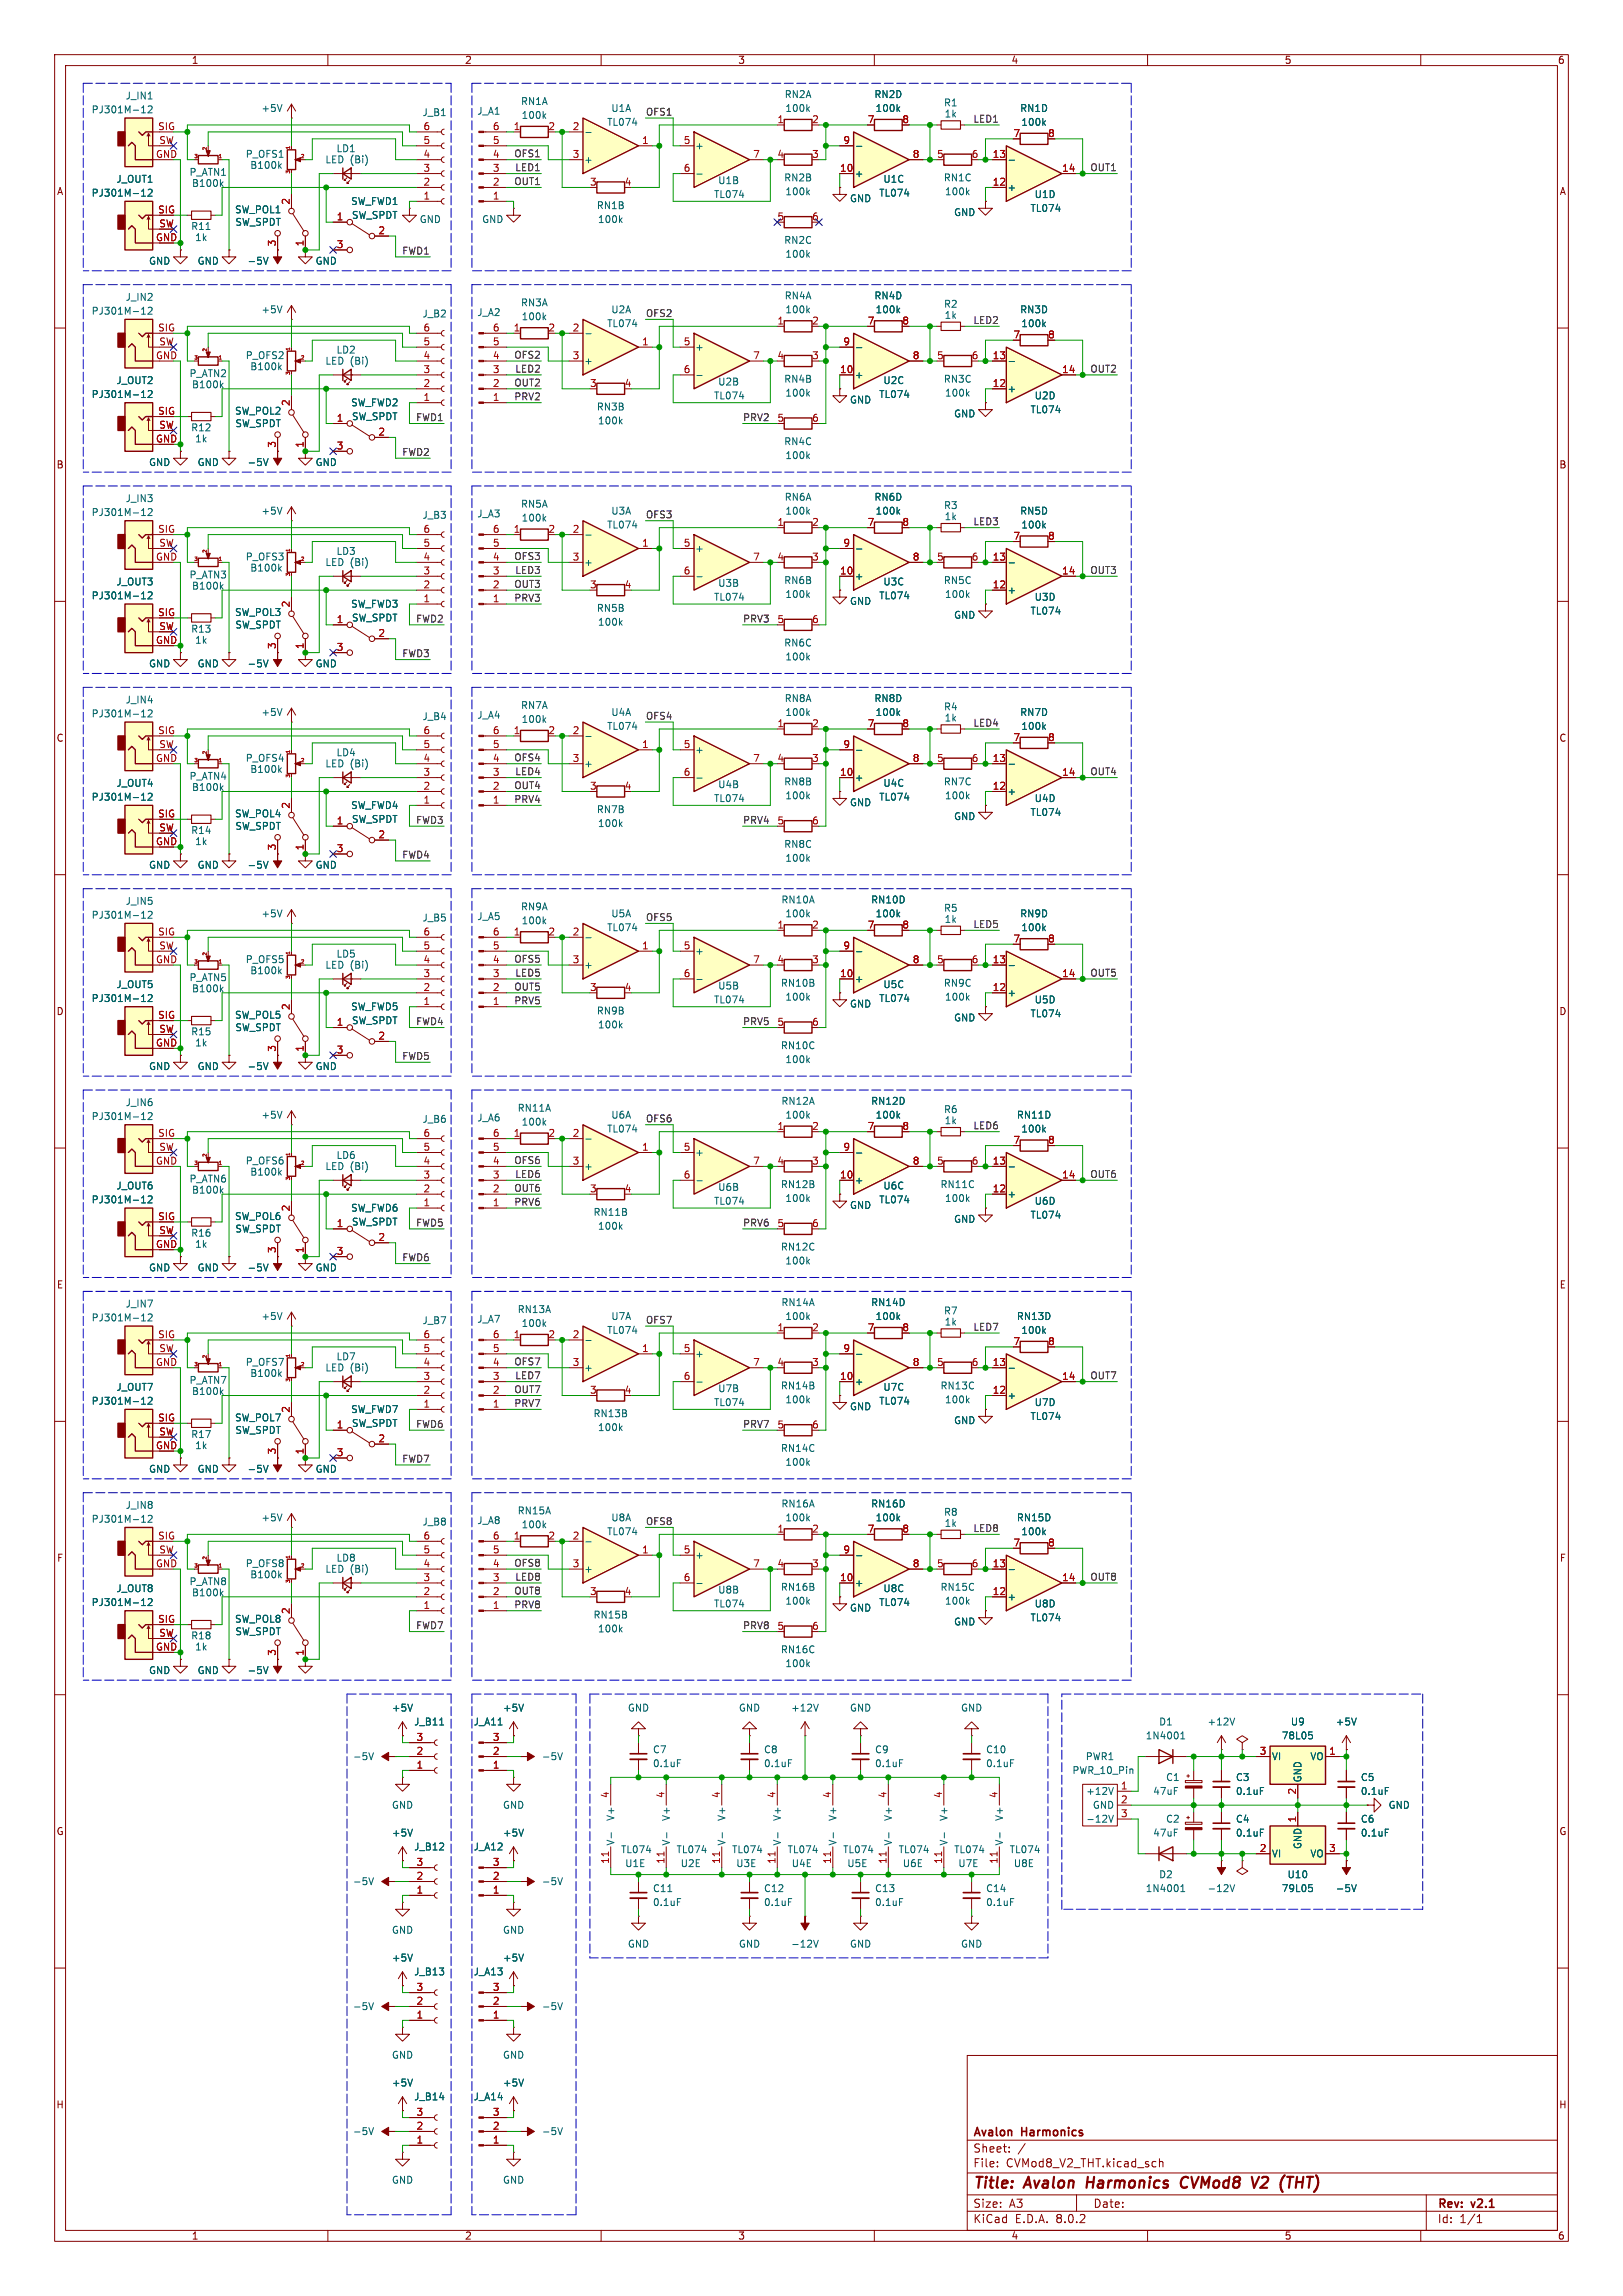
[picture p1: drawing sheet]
<svg xmlns="http://www.w3.org/2000/svg" width="297mm" height="420mm" viewBox="0 0 297 420" stroke-linecap="round" stroke-linejoin="round" font-family="sans-serif">
<defs><g id="words">
<g font-size="2.8" fill="#840000">
<text x="178" y="400.9">Title:</text>
<text x="187.7" y="400.9">Avalon</text>
<text x="199.7" y="400.9">Harmonics</text>
<text x="217.7" y="400.9">CVMod8</text>
<text x="231.6" y="400.9">V2</text>
<text x="237.5" y="400.9">(THT)</text>
</g>
<g font-size="2.1" fill="#840000">
<text x="178" y="394">Sheet:</text>
<text x="178" y="391.2">Avalon</text>
<text x="187" y="391.2">Harmonics</text>
<text x="178" y="396.7">File:</text>
<text x="184.1" y="396.7">CVMod8_V2_THT.kicad_sch</text>
<text x="178" y="406.9">KiCad</text>
<text x="178" y="404.1">Size:</text>
<text x="184.7" y="404.1">A3</text>
<text x="185.7" y="406.9">E.D.A.</text>
<text x="193.3" y="406.9">8.0.2</text>
<text x="200" y="404.1">Date:</text>
<text x="263" y="404.3">Rev:</text>
<text x="263" y="406.9">Id:</text>
<text x="267.1" y="406.9">1/1</text>
<text x="269.4" y="404.3">v2.1</text>
</g>
<g font-size="1.8" fill="#840000">
<text x="35" y="11.9">1</text>
<text x="85" y="11.9">2</text>
<text x="135" y="11.9">3</text>
<text x="185" y="11.9">4</text>
<text x="235" y="11.9">5</text>
<text x="285" y="11.9">6</text>
<text x="10.3" y="35.9">A</text>
<text x="285.3" y="35.9">A</text>
<text x="10.3" y="85.9">B</text>
<text x="285.3" y="85.9">B</text>
<text x="10.3" y="135.9">C</text>
<text x="285.3" y="135.9">C</text>
<text x="10.3" y="185.9">D</text>
<text x="285.3" y="185.9">D</text>
<text x="10.3" y="235.9">E</text>
<text x="285.3" y="235.9">E</text>
<text x="10.3" y="285.9">F</text>
<text x="285.3" y="285.9">F</text>
<text x="10.3" y="335.9">G</text>
<text x="285.3" y="335.9">G</text>
<text x="10.2" y="385.9">H</text>
<text x="285.2" y="385.9">H</text>
<text x="35" y="409.9">1</text>
<text x="85" y="409.9">2</text>
<text x="135" y="409.9">3</text>
<text x="185" y="409.9">4</text>
<text x="235" y="409.9">5</text>
<text x="285" y="409.9">6</text>
</g>
<g font-size="1.8" fill="#006464">
<text x="16.7" y="20.9">PJ301M-12</text>
<text x="22.9" y="18.4">J_IN1</text>
<text x="47.7" y="20.7">+5V</text>
<text x="77.2" y="21.4">J_B1</text>
<text x="87.2" y="21.2">J_A1</text>
<text x="95.2" y="19.4">RN1A</text>
<text x="95.4" y="21.9">100k</text>
<text x="111" y="23.2">TL074</text>
<text x="111.8" y="20.7">U1A</text>
<text x="143.5" y="18.1">RN2A</text>
<text x="143.6" y="20.7">100k</text>
<text x="159.9" y="18.1">RN2D</text>
<text x="160.1" y="20.7">100k</text>
<text x="172.6" y="19.7">R1</text>
<text x="172.8" y="21.7">1k</text>
<text x="186.6" y="20.7">RN1D</text>
<text x="186.8" y="23.2">100k</text>
<text x="44.9" y="29.1">P_OFS1</text>
<text x="61.5" y="28">LD1</text>
<text x="127.1" y="27.5">+</text>
<text x="21.2" y="33.6">J_OUT1</text>
<text x="34.6" y="32.4">P_ATN1</text>
<text x="35" y="34.4">B100k</text>
<text x="45.7" y="31.1">B100k</text>
<text x="59.4" y="30.1">LED (Bi)</text>
<text x="106.8" y="30.1">+</text>
<text x="131.3" y="33.9">U1B</text>
<text x="143.4" y="33.4">RN2B</text>
<text x="143.6" y="35.9">100k</text>
<text x="156.3" y="32.6">+</text>
<text x="161.6" y="33.6">U1C</text>
<text x="172.6" y="33.4">RN1C</text>
<text x="172.8" y="35.9">100k</text>
<text x="184.3" y="35.2">+</text>
<text x="16.7" y="36.2">PJ301M-12</text>
<text x="42.9" y="39.2">SW_POL1</text>
<text x="43" y="41.5">SW_SPDT</text>
<text x="64.2" y="37.7">SW_FWD1</text>
<text x="64.3" y="40.2">SW_SPDT</text>
<text x="76.7" y="41">GND</text>
<text x="88.1" y="41">GND</text>
<text x="109.1" y="38.5">RN1B</text>
<text x="109.3" y="41">100k</text>
<text x="130.6" y="36.4">TL074</text>
<text x="155.4" y="37.2">GND</text>
<text x="160.8" y="36.2">TL074</text>
<text x="174.5" y="39.7">GND</text>
<text x="188.5" y="39">TL074</text>
<text x="189.2" y="36.4">U1D</text>
<text x="34.9" y="42.3">R11</text>
<text x="35.6" y="44.3">1k</text>
<text x="143.4" y="44.8">RN2C</text>
<text x="143.6" y="47.3">100k</text>
<text x="27.2" y="48.6">GND</text>
<text x="36.1" y="48.6">GND</text>
<text x="45.2" y="48.6">-5V</text>
<text x="57.7" y="48.6">GND</text>
<text x="16.7" y="57.8">PJ301M-12</text>
<text x="22.9" y="55.2">J_IN2</text>
<text x="47.7" y="57.5">+5V</text>
<text x="77.2" y="58.3">J_B2</text>
<text x="87.2" y="58">J_A2</text>
<text x="95.2" y="56.2">RN3A</text>
<text x="95.4" y="58.8">100k</text>
<text x="111.8" y="57.5">U2A</text>
<text x="143.5" y="55">RN4A</text>
<text x="143.6" y="57.5">100k</text>
<text x="159.9" y="55">RN4D</text>
<text x="160.1" y="57.5">100k</text>
<text x="172.6" y="56.5">R2</text>
<text x="172.8" y="58.5">1k</text>
<text x="186.6" y="57.5">RN3D</text>
<text x="44.9" y="65.9">P_OFS2</text>
<text x="61.5" y="64.9">LD2</text>
<text x="111" y="60">TL074</text>
<text x="127.1" y="64.4">+</text>
<text x="186.8" y="60">100k</text>
<text x="21.2" y="70.5">J_OUT2</text>
<text x="34.6" y="69.2">P_ATN2</text>
<text x="35" y="71.2">B100k</text>
<text x="45.7" y="67.9">B100k</text>
<text x="59.4" y="66.9">LED (Bi)</text>
<text x="106.8" y="66.9">+</text>
<text x="131.3" y="70.7">U2B</text>
<text x="143.4" y="70.2">RN4B</text>
<text x="156.3" y="69.4">+</text>
<text x="161.6" y="70.5">U2C</text>
<text x="172.6" y="70.2">RN3C</text>
<text x="184.3" y="72">+</text>
<text x="16.7" y="73">PJ301M-12</text>
<text x="42.9" y="76">SW_POL2</text>
<text x="64.2" y="74.5">SW_FWD2</text>
<text x="64.3" y="77.1">SW_SPDT</text>
<text x="109.1" y="75.3">RN3B</text>
<text x="109.3" y="77.8">100k</text>
<text x="130.6" y="73.3">TL074</text>
<text x="143.6" y="72.7">100k</text>
<text x="155.4" y="74">GND</text>
<text x="160.8" y="73">TL074</text>
<text x="172.8" y="72.7">100k</text>
<text x="174.5" y="76.6">GND</text>
<text x="188.5" y="75.8">TL074</text>
<text x="189.2" y="73.3">U2D</text>
<text x="34.9" y="79.1">R12</text>
<text x="35.6" y="81.1">1k</text>
<text x="43" y="78.3">SW_SPDT</text>
<text x="143.4" y="81.6">RN4C</text>
<text x="27.2" y="85.4">GND</text>
<text x="36.1" y="85.4">GND</text>
<text x="45.2" y="85.4">-5V</text>
<text x="57.7" y="85.4">GND</text>
<text x="143.6" y="84.2">100k</text>
<text x="16.7" y="94.6">PJ301M-12</text>
<text x="22.9" y="92">J_IN3</text>
<text x="47.7" y="94.3">+5V</text>
<text x="77.2" y="95.1">J_B3</text>
<text x="87.2" y="94.8">J_A3</text>
<text x="95.2" y="93.1">RN5A</text>
<text x="95.4" y="95.6">100k</text>
<text x="111.8" y="94.3">U3A</text>
<text x="143.5" y="91.8">RN6A</text>
<text x="143.6" y="94.3">100k</text>
<text x="159.9" y="91.8">RN6D</text>
<text x="160.1" y="94.3">100k</text>
<text x="172.6" y="93.3">R3</text>
<text x="172.8" y="95.4">1k</text>
<text x="186.6" y="94.3">RN5D</text>
<text x="61.5" y="101.7">LD3</text>
<text x="111" y="96.9">TL074</text>
<text x="127.1" y="101.2">+</text>
<text x="186.8" y="96.9">100k</text>
<text x="21.2" y="107.3">J_OUT3</text>
<text x="34.6" y="106">P_ATN3</text>
<text x="44.9" y="102.7">P_OFS3</text>
<text x="45.7" y="104.7">B100k</text>
<text x="59.4" y="103.7">LED (Bi)</text>
<text x="106.8" y="103.7">+</text>
<text x="131.3" y="107.5">U3B</text>
<text x="143.4" y="107">RN6B</text>
<text x="156.3" y="106.3">+</text>
<text x="161.6" y="107.3">U3C</text>
<text x="172.6" y="107">RN5C</text>
<text x="16.7" y="109.8">PJ301M-12</text>
<text x="35" y="108.1">B100k</text>
<text x="42.9" y="112.9">SW_POL3</text>
<text x="64.2" y="111.4">SW_FWD3</text>
<text x="64.3" y="113.9">SW_SPDT</text>
<text x="109.1" y="112.1">RN5B</text>
<text x="130.6" y="110.1">TL074</text>
<text x="143.6" y="109.6">100k</text>
<text x="155.4" y="110.8">GND</text>
<text x="160.8" y="109.8">TL074</text>
<text x="172.8" y="109.6">100k</text>
<text x="174.5" y="113.4">GND</text>
<text x="184.3" y="108.8">+</text>
<text x="188.5" y="112.6">TL074</text>
<text x="189.2" y="110.1">U3D</text>
<text x="34.9" y="115.9">R13</text>
<text x="35.6" y="118">1k</text>
<text x="43" y="115.2">SW_SPDT</text>
<text x="109.3" y="114.7">100k</text>
<text x="143.4" y="118.5">RN6C</text>
<text x="27.2" y="122.3">GND</text>
<text x="36.1" y="122.3">GND</text>
<text x="45.2" y="122.3">-5V</text>
<text x="57.7" y="122.3">GND</text>
<text x="143.6" y="121">100k</text>
<text x="16.7" y="131.4">PJ301M-12</text>
<text x="22.9" y="128.9">J_IN4</text>
<text x="47.7" y="131.2">+5V</text>
<text x="77.2" y="131.9">J_B4</text>
<text x="87.2" y="131.7">J_A4</text>
<text x="95.2" y="129.9">RN7A</text>
<text x="111.8" y="131.2">U4A</text>
<text x="143.5" y="128.6">RN8A</text>
<text x="143.6" y="131.2">100k</text>
<text x="159.9" y="128.6">RN8D</text>
<text x="160.1" y="131.2">100k</text>
<text x="172.6" y="130.1">R4</text>
<text x="186.6" y="131.2">RN7D</text>
<text x="95.4" y="132.4">100k</text>
<text x="111" y="133.7">TL074</text>
<text x="172.8" y="132.2">1k</text>
<text x="186.8" y="133.7">100k</text>
<text x="34.6" y="142.8">P_ATN4</text>
<text x="44.9" y="139.5">P_OFS4</text>
<text x="45.7" y="141.6">B100k</text>
<text x="59.4" y="140.6">LED (Bi)</text>
<text x="61.5" y="138.5">LD4</text>
<text x="106.8" y="140.6">+</text>
<text x="127.1" y="138">+</text>
<text x="143.4" y="143.9">RN8B</text>
<text x="156.3" y="143.1">+</text>
<text x="172.6" y="143.9">RN7C</text>
<text x="16.7" y="146.7">PJ301M-12</text>
<text x="21.2" y="144.1">J_OUT4</text>
<text x="35" y="144.9">B100k</text>
<text x="42.9" y="149.7">SW_POL4</text>
<text x="64.2" y="148.2">SW_FWD4</text>
<text x="109.1" y="148.9">RN7B</text>
<text x="130.6" y="146.9">TL074</text>
<text x="131.3" y="144.4">U4B</text>
<text x="143.6" y="146.4">100k</text>
<text x="155.4" y="147.7">GND</text>
<text x="160.8" y="146.7">TL074</text>
<text x="161.6" y="144.1">U4C</text>
<text x="172.8" y="146.4">100k</text>
<text x="184.3" y="145.6">+</text>
<text x="188.5" y="149.5">TL074</text>
<text x="189.2" y="146.9">U4D</text>
<text x="34.9" y="152.8">R14</text>
<text x="35.6" y="154.8">1k</text>
<text x="43" y="152">SW_SPDT</text>
<text x="64.3" y="150.7">SW_SPDT</text>
<text x="109.3" y="151.5">100k</text>
<text x="143.4" y="155.3">RN8C</text>
<text x="174.5" y="150.2">GND</text>
<text x="27.2" y="159.1">GND</text>
<text x="36.1" y="159.1">GND</text>
<text x="45.2" y="159.1">-5V</text>
<text x="57.7" y="159.1">GND</text>
<text x="143.6" y="157.8">100k</text>
<text x="22.9" y="165.7">J_IN5</text>
<text x="47.7" y="168">+5V</text>
<text x="95.2" y="166.7">RN9A</text>
<text x="111.8" y="168">U5A</text>
<text x="142.9" y="165.5">RN10A</text>
<text x="143.6" y="168">100k</text>
<text x="159.3" y="165.5">RN10D</text>
<text x="160.1" y="168">100k</text>
<text x="172.6" y="167">R5</text>
<text x="186.6" y="168">RN9D</text>
<text x="16.7" y="168.2">PJ301M-12</text>
<text x="77.2" y="168.8">J_B5</text>
<text x="87.2" y="168.5">J_A5</text>
<text x="95.4" y="169.3">100k</text>
<text x="111" y="170.5">TL074</text>
<text x="172.8" y="169">1k</text>
<text x="186.8" y="170.5">100k</text>
<text x="34.6" y="179.7">P_ATN5</text>
<text x="44.9" y="176.4">P_OFS5</text>
<text x="45.7" y="178.4">B100k</text>
<text x="59.4" y="177.4">LED (Bi)</text>
<text x="61.5" y="175.4">LD5</text>
<text x="106.8" y="177.4">+</text>
<text x="127.1" y="174.9">+</text>
<text x="156.3" y="179.9">+</text>
<text x="16.7" y="183.5">PJ301M-12</text>
<text x="21.2" y="180.9">J_OUT5</text>
<text x="35" y="181.7">B100k</text>
<text x="64.2" y="185">SW_FWD5</text>
<text x="109.1" y="185.8">RN9B</text>
<text x="130.6" y="183.7">TL074</text>
<text x="131.3" y="181.2">U5B</text>
<text x="142.8" y="180.7">RN10B</text>
<text x="143.6" y="183.2">100k</text>
<text x="155.4" y="184.5">GND</text>
<text x="160.8" y="183.5">TL074</text>
<text x="161.6" y="180.9">U5C</text>
<text x="172.6" y="180.7">RN9C</text>
<text x="172.8" y="183.2">100k</text>
<text x="184.3" y="182.5">+</text>
<text x="189.2" y="183.7">U5D</text>
<text x="34.9" y="189.6">R15</text>
<text x="35.6" y="191.6">1k</text>
<text x="42.9" y="186.5">SW_POL5</text>
<text x="43" y="188.8">SW_SPDT</text>
<text x="64.3" y="187.6">SW_SPDT</text>
<text x="109.3" y="188.3">100k</text>
<text x="174.5" y="187">GND</text>
<text x="188.5" y="186.3">TL074</text>
<text x="27.2" y="195.9">GND</text>
<text x="36.1" y="195.9">GND</text>
<text x="45.2" y="195.9">-5V</text>
<text x="57.7" y="195.9">GND</text>
<text x="142.8" y="192.1">RN10C</text>
<text x="143.6" y="194.7">100k</text>
<text x="22.9" y="202.5">J_IN6</text>
<text x="94.6" y="203.6">RN11A</text>
<text x="142.9" y="202.3">RN12A</text>
<text x="159.3" y="202.3">RN12D</text>
<text x="172.6" y="203.8">R6</text>
<text x="16.7" y="205.1">PJ301M-12</text>
<text x="47.7" y="204.8">+5V</text>
<text x="77.2" y="205.6">J_B6</text>
<text x="87.2" y="205.3">J_A6</text>
<text x="95.4" y="206.1">100k</text>
<text x="111" y="207.4">TL074</text>
<text x="111.8" y="204.8">U6A</text>
<text x="143.6" y="204.8">100k</text>
<text x="160.1" y="204.8">100k</text>
<text x="172.8" y="205.8">1k</text>
<text x="186" y="204.8">RN11D</text>
<text x="186.8" y="207.4">100k</text>
<text x="44.9" y="213.2">P_OFS6</text>
<text x="45.7" y="215.2">B100k</text>
<text x="59.4" y="214.2">LED (Bi)</text>
<text x="61.5" y="212.2">LD6</text>
<text x="106.8" y="214.2">+</text>
<text x="127.1" y="211.7">+</text>
<text x="16.7" y="220.3">PJ301M-12</text>
<text x="21.2" y="217.8">J_OUT6</text>
<text x="34.6" y="216.5">P_ATN6</text>
<text x="35" y="218.5">B100k</text>
<text x="64.2" y="221.8">SW_FWD6</text>
<text x="130.6" y="220.6">TL074</text>
<text x="131.3" y="218">U6B</text>
<text x="142.8" y="217.5">RN12B</text>
<text x="143.6" y="220.1">100k</text>
<text x="155.4" y="221.3">GND</text>
<text x="156.3" y="216.8">+</text>
<text x="160.8" y="220.3">TL074</text>
<text x="161.6" y="217.8">U6C</text>
<text x="172" y="217.5">RN11C</text>
<text x="172.8" y="220.1">100k</text>
<text x="184.3" y="219.3">+</text>
<text x="189.2" y="220.6">U6D</text>
<text x="34.9" y="226.4">R16</text>
<text x="42.9" y="223.4">SW_POL6</text>
<text x="43" y="225.7">SW_SPDT</text>
<text x="64.3" y="224.4">SW_SPDT</text>
<text x="108.5" y="222.6">RN11B</text>
<text x="109.3" y="225.1">100k</text>
<text x="174.5" y="223.9">GND</text>
<text x="188.5" y="223.1">TL074</text>
<text x="27.2" y="232.8">GND</text>
<text x="35.6" y="228.4">1k</text>
<text x="36.1" y="232.8">GND</text>
<text x="45.2" y="232.8">-5V</text>
<text x="57.7" y="232.8">GND</text>
<text x="142.8" y="229">RN12C</text>
<text x="143.6" y="231.5">100k</text>
<text x="22.9" y="239.4">J_IN7</text>
<text x="142.9" y="239.1">RN14A</text>
<text x="159.3" y="239.1">RN14D</text>
<text x="16.7" y="241.9">PJ301M-12</text>
<text x="47.7" y="241.7">+5V</text>
<text x="77.2" y="242.4">J_B7</text>
<text x="87.2" y="242.2">J_A7</text>
<text x="94.6" y="240.4">RN13A</text>
<text x="95.4" y="242.9">100k</text>
<text x="111" y="244.2">TL074</text>
<text x="111.8" y="241.7">U7A</text>
<text x="143.6" y="241.7">100k</text>
<text x="160.1" y="241.7">100k</text>
<text x="172.6" y="240.6">R7</text>
<text x="172.8" y="242.7">1k</text>
<text x="186" y="241.7">RN13D</text>
<text x="186.8" y="244.2">100k</text>
<text x="44.9" y="250">P_OFS7</text>
<text x="59.4" y="251.1">LED (Bi)</text>
<text x="61.5" y="249">LD7</text>
<text x="106.8" y="251.1">+</text>
<text x="127.1" y="248.5">+</text>
<text x="16.7" y="257.1">PJ301M-12</text>
<text x="21.2" y="254.6">J_OUT7</text>
<text x="34.6" y="253.3">P_ATN7</text>
<text x="35" y="255.4">B100k</text>
<text x="45.7" y="252.1">B100k</text>
<text x="130.6" y="257.4">TL074</text>
<text x="131.3" y="254.9">U7B</text>
<text x="142.8" y="254.4">RN14B</text>
<text x="143.6" y="256.9">100k</text>
<text x="156.3" y="253.6">+</text>
<text x="160.8" y="257.1">TL074</text>
<text x="161.6" y="254.6">U7C</text>
<text x="172" y="254.4">RN13C</text>
<text x="172.8" y="256.9">100k</text>
<text x="184.3" y="256.1">+</text>
<text x="189.2" y="257.4">U7D</text>
<text x="34.9" y="263.2">R17</text>
<text x="42.9" y="260.2">SW_POL7</text>
<text x="43" y="262.5">SW_SPDT</text>
<text x="64.2" y="258.7">SW_FWD7</text>
<text x="64.3" y="261.2">SW_SPDT</text>
<text x="108.5" y="259.4">RN13B</text>
<text x="109.3" y="262">100k</text>
<text x="155.4" y="258.2">GND</text>
<text x="174.5" y="260.7">GND</text>
<text x="188.5" y="259.9">TL074</text>
<text x="27.2" y="269.6">GND</text>
<text x="35.6" y="265.3">1k</text>
<text x="36.1" y="269.6">GND</text>
<text x="45.2" y="269.6">-5V</text>
<text x="57.7" y="269.6">GND</text>
<text x="142.8" y="265.8">RN14C</text>
<text x="143.6" y="268.3">100k</text>
<text x="142.9" y="275.9">RN16A</text>
<text x="159.3" y="275.9">RN16D</text>
<text x="16.7" y="278.7">PJ301M-12</text>
<text x="22.9" y="276.2">J_IN8</text>
<text x="47.7" y="278.5">+5V</text>
<text x="77.2" y="279.2">J_B8</text>
<text x="87.2" y="279">J_A8</text>
<text x="94.6" y="277.2">RN15A</text>
<text x="95.4" y="279.8">100k</text>
<text x="111" y="281">TL074</text>
<text x="111.8" y="278.5">U8A</text>
<text x="143.6" y="278.5">100k</text>
<text x="160.1" y="278.5">100k</text>
<text x="172.6" y="277.5">R8</text>
<text x="172.8" y="279.5">1k</text>
<text x="186" y="278.5">RN15D</text>
<text x="186.8" y="281">100k</text>
<text x="44.9" y="286.9">P_OFS8</text>
<text x="59.4" y="287.9">LED (Bi)</text>
<text x="61.5" y="285.9">LD8</text>
<text x="106.8" y="287.9">+</text>
<text x="127.1" y="285.3">+</text>
<text x="16.7" y="294">PJ301M-12</text>
<text x="21.2" y="291.4">J_OUT8</text>
<text x="34.6" y="290.2">P_ATN8</text>
<text x="35" y="292.2">B100k</text>
<text x="45.7" y="288.9">B100k</text>
<text x="131.3" y="291.7">U8B</text>
<text x="142.8" y="291.2">RN16B</text>
<text x="143.6" y="293.7">100k</text>
<text x="156.3" y="290.4">+</text>
<text x="160.8" y="294">TL074</text>
<text x="161.6" y="291.4">U8C</text>
<text x="172" y="291.2">RN15C</text>
<text x="172.8" y="293.7">100k</text>
<text x="184.3" y="293">+</text>
<text x="42.9" y="297">SW_POL8</text>
<text x="43" y="299.3">SW_SPDT</text>
<text x="108.5" y="296.3">RN15B</text>
<text x="109.3" y="298.8">100k</text>
<text x="130.6" y="294.2">TL074</text>
<text x="155.4" y="295">GND</text>
<text x="174.5" y="297.5">GND</text>
<text x="188.5" y="296.8">TL074</text>
<text x="189.2" y="294.2">U8D</text>
<text x="34.9" y="300.1">R18</text>
<text x="35.6" y="302.1">1k</text>
<text x="142.8" y="302.6">RN16C</text>
<text x="143.6" y="305.2">100k</text>
<text x="27.2" y="306.4">GND</text>
<text x="36.1" y="306.4">GND</text>
<text x="45.2" y="306.4">-5V</text>
<text x="71.6" y="313.3">+5V</text>
<text x="75.7" y="315.8">J_B11</text>
<text x="86.6" y="315.8">J_A11</text>
<text x="91.9" y="313.3">+5V</text>
<text x="114.8" y="313.3">GND</text>
<text x="135.1" y="313.3">GND</text>
<text x="144.7" y="313.3">+12V</text>
<text x="155.4" y="313.3">GND</text>
<text x="175.8" y="313.3">GND</text>
<text x="212" y="315.8">D1</text>
<text x="220.9" y="315.8">+12V</text>
<text x="236.1" y="315.8">U9</text>
<text x="244.3" y="315.8">+5V</text>
<text x="64.5" y="322.2">-5V</text>
<text x="99.1" y="322.2">-5V</text>
<text x="119.4" y="320.9">C7</text>
<text x="119.4" y="323.4">0.1uF</text>
<text x="139.7" y="320.9">C8</text>
<text x="139.7" y="323.4">0.1uF</text>
<text x="160" y="320.9">C9</text>
<text x="160" y="323.4">0.1uF</text>
<text x="180.3" y="320.9">C10</text>
<text x="180.3" y="323.4">0.1uF</text>
<text x="198.6" y="322.2">PWR1</text>
<text x="209.6" y="318.4">1N4001</text>
<text x="232.7" y="322.2">VI</text>
<text x="234.5" y="318.4">78L05</text>
<text x="239.7" y="322.2">VO</text>
<text x="196.1" y="324.7">PWR_10_Pin</text>
<text x="198.7" y="328.5">+12V</text>
<text x="210.9" y="328.5">47uF</text>
<text x="213.3" y="326">C1</text>
<text x="226.1" y="326">C3</text>
<text x="226.1" y="328.5">0.1uF</text>
<text x="238.4" y="326.1" transform="rotate(-90 238.4 326.1)">GND</text>
<text x="248.9" y="326">C5</text>
<text x="248.9" y="328.5">0.1uF</text>
<text x="71.6" y="331.1">GND</text>
<text x="91.9" y="331.1">GND</text>
<text x="112.6" y="333.2" transform="rotate(-90 112.6 333.2)">V+</text>
<text x="122.8" y="333.2" transform="rotate(-90 122.8 333.2)">V+</text>
<text x="132.9" y="333.2" transform="rotate(-90 132.9 333.2)">V+</text>
<text x="143.1" y="333.2" transform="rotate(-90 143.1 333.2)">V+</text>
<text x="153.3" y="333.2" transform="rotate(-90 153.3 333.2)">V+</text>
<text x="163.4" y="333.2" transform="rotate(-90 163.4 333.2)">V+</text>
<text x="173.6" y="333.2" transform="rotate(-90 173.6 333.2)">V+</text>
<text x="183.7" y="333.2" transform="rotate(-90 183.7 333.2)">V+</text>
<text x="198.7" y="333.6">-12V</text>
<text x="199.9" y="331.1">GND</text>
<text x="213.3" y="333.6">C2</text>
<text x="226.1" y="333.6">C4</text>
<text x="248.9" y="333.6">C6</text>
<text x="254" y="331.1">GND</text>
<text x="71.6" y="336.1">+5V</text>
<text x="75.7" y="338.7">J_B12</text>
<text x="86.6" y="338.7">J_A12</text>
<text x="91.9" y="336.1">+5V</text>
<text x="112.6" y="337.7" transform="rotate(-90 112.6 337.7)">V-</text>
<text x="113.5" y="339.2">TL074</text>
<text x="114.3" y="341.7">U1E</text>
<text x="122.8" y="337.7" transform="rotate(-90 122.8 337.7)">V-</text>
<text x="123.7" y="339.2">TL074</text>
<text x="124.5" y="341.7">U2E</text>
<text x="132.9" y="337.7" transform="rotate(-90 132.9 337.7)">V-</text>
<text x="133.9" y="339.2">TL074</text>
<text x="134.6" y="341.7">U3E</text>
<text x="143.1" y="337.7" transform="rotate(-90 143.1 337.7)">V-</text>
<text x="144" y="339.2">TL074</text>
<text x="144.8" y="341.7">U4E</text>
<text x="153.3" y="337.7" transform="rotate(-90 153.3 337.7)">V-</text>
<text x="154.2" y="339.2">TL074</text>
<text x="154.9" y="341.7">U5E</text>
<text x="163.4" y="337.7" transform="rotate(-90 163.4 337.7)">V-</text>
<text x="164.3" y="339.2">TL074</text>
<text x="165.1" y="341.7">U6E</text>
<text x="173.6" y="337.7" transform="rotate(-90 173.6 337.7)">V-</text>
<text x="174.5" y="339.2">TL074</text>
<text x="175.3" y="341.7">U7E</text>
<text x="183.7" y="337.7" transform="rotate(-90 183.7 337.7)">V-</text>
<text x="184.7" y="339.2">TL074</text>
<text x="185.4" y="341.7">U8E</text>
<text x="210.9" y="336.1">47uF</text>
<text x="226.1" y="336.1">0.1uF</text>
<text x="232.7" y="340">VI</text>
<text x="238.4" y="338.3" transform="rotate(-90 238.4 338.3)">GND</text>
<text x="239.7" y="340">VO</text>
<text x="248.9" y="336.1">0.1uF</text>
<text x="64.5" y="345">-5V</text>
<text x="99.1" y="345">-5V</text>
<text x="119.4" y="346.3">C11</text>
<text x="139.7" y="346.3">C12</text>
<text x="160" y="346.3">C13</text>
<text x="180.3" y="346.3">C14</text>
<text x="209.6" y="346.3">1N4001</text>
<text x="212" y="343.8">D2</text>
<text x="220.9" y="346.3">-12V</text>
<text x="234.5" y="346.3">79L05</text>
<text x="235.5" y="343.8">U10</text>
<text x="244.3" y="346.3">-5V</text>
<text x="71.6" y="353.9">GND</text>
<text x="91.9" y="353.9">GND</text>
<text x="119.4" y="348.8">0.1uF</text>
<text x="139.7" y="348.8">0.1uF</text>
<text x="160" y="348.8">0.1uF</text>
<text x="180.3" y="348.8">0.1uF</text>
<text x="71.6" y="359">+5V</text>
<text x="91.9" y="359">+5V</text>
<text x="114.8" y="356.5">GND</text>
<text x="135.1" y="356.5">GND</text>
<text x="144.7" y="356.5">-12V</text>
<text x="155.4" y="356.5">GND</text>
<text x="175.8" y="356.5">GND</text>
<text x="75.7" y="361.5">J_B13</text>
<text x="86.6" y="361.5">J_A13</text>
<text x="64.5" y="367.9">-5V</text>
<text x="99.1" y="367.9">-5V</text>
<text x="71.6" y="376.8">GND</text>
<text x="91.9" y="376.8">GND</text>
<text x="71.6" y="381.9">+5V</text>
<text x="91.9" y="381.9">+5V</text>
<text x="75.7" y="384.4">J_B14</text>
<text x="86.6" y="384.4">J_A14</text>
<text x="64.5" y="390.8">-5V</text>
<text x="99.1" y="390.8">-5V</text>
<text x="71.6" y="399.6">GND</text>
<text x="91.9" y="399.6">GND</text>
</g>
<g font-size="1.8" fill="#a90000">
<text x="28.8" y="23.9">SIG</text>
<text x="77.4" y="23.9">6</text>
<text x="90.1" y="23.9">6</text>
<text x="93.9" y="23.9">1</text>
<text x="100.3" y="23.9">2</text>
<text x="104.7" y="23.9">2</text>
<text x="142.2" y="22.6">1</text>
<text x="148.5" y="22.6">2</text>
<text x="158.7" y="22.6">7</text>
<text x="165" y="22.6">8</text>
<text x="28.4" y="29">GND</text>
<text x="29" y="26.4">SW</text>
<text x="77.4" y="29">4</text>
<text x="77.4" y="26.4">5</text>
<text x="90.1" y="29">4</text>
<text x="90.1" y="26.4">5</text>
<text x="104.7" y="29">3</text>
<text x="117.4" y="26.4">1</text>
<text x="125" y="26.4">5</text>
<text x="137.7" y="29">7</text>
<text x="142.2" y="29">4</text>
<text x="148.5" y="29">3</text>
<text x="154.2" y="26.4">9</text>
<text x="166.9" y="29">8</text>
<text x="171.4" y="29">5</text>
<text x="177.7" y="29">6</text>
<text x="181.6" y="29">13</text>
<text x="185.3" y="25.1">7</text>
<text x="191.7" y="25.1">8</text>
<text x="77.4" y="34">2</text>
<text x="77.4" y="31.5">3</text>
<text x="90.1" y="34">2</text>
<text x="90.1" y="31.5">3</text>
<text x="107.9" y="34">3</text>
<text x="114.2" y="34">4</text>
<text x="125" y="31.5">6</text>
<text x="153.6" y="31.5">10</text>
<text x="181.6" y="34">12</text>
<text x="194.3" y="31.5">14</text>
<text x="28.8" y="39.1">SIG</text>
<text x="29" y="41.7">SW</text>
<text x="53.1" y="37.5" transform="rotate(-90 53.1 37.5)">2</text>
<text x="61.5" y="40.4">1</text>
<text x="77.4" y="36.6">1</text>
<text x="90.1" y="36.6">1</text>
<text x="142.2" y="40.4">5</text>
<text x="148.5" y="40.4">6</text>
<text x="28.4" y="44.2">GND</text>
<text x="50.5" y="45.2" transform="rotate(-90 50.5 45.2)">3</text>
<text x="55.6" y="45.2" transform="rotate(-90 55.6 45.2)">1</text>
<text x="61.5" y="45.5">3</text>
<text x="69.1" y="42.9">2</text>
<text x="142.2" y="59.4">1</text>
<text x="148.5" y="59.4">2</text>
<text x="158.7" y="59.4">7</text>
<text x="165" y="59.4">8</text>
<text x="28.4" y="65.8">GND</text>
<text x="28.8" y="60.7">SIG</text>
<text x="29" y="63.2">SW</text>
<text x="77.4" y="65.8">4</text>
<text x="77.4" y="63.2">5</text>
<text x="77.4" y="60.7">6</text>
<text x="90.1" y="65.8">4</text>
<text x="90.1" y="63.2">5</text>
<text x="90.1" y="60.7">6</text>
<text x="93.9" y="60.7">1</text>
<text x="100.3" y="60.7">2</text>
<text x="104.7" y="60.7">2</text>
<text x="104.7" y="65.8">3</text>
<text x="117.4" y="63.2">1</text>
<text x="125" y="63.2">5</text>
<text x="137.7" y="65.8">7</text>
<text x="142.2" y="65.8">4</text>
<text x="148.5" y="65.8">3</text>
<text x="154.2" y="63.2">9</text>
<text x="166.9" y="65.8">8</text>
<text x="171.4" y="65.8">5</text>
<text x="177.7" y="65.8">6</text>
<text x="181.6" y="65.8">13</text>
<text x="185.3" y="62">7</text>
<text x="191.7" y="62">8</text>
<text x="77.4" y="70.9">2</text>
<text x="77.4" y="68.3">3</text>
<text x="90.1" y="70.9">2</text>
<text x="90.1" y="68.3">3</text>
<text x="107.9" y="70.9">3</text>
<text x="114.2" y="70.9">4</text>
<text x="125" y="68.3">6</text>
<text x="153.6" y="68.3">10</text>
<text x="181.6" y="70.9">12</text>
<text x="194.3" y="68.3">14</text>
<text x="28.8" y="75.9">SIG</text>
<text x="53.1" y="74.4" transform="rotate(-90 53.1 74.4)">2</text>
<text x="61.5" y="77.2">1</text>
<text x="77.4" y="73.4">1</text>
<text x="90.1" y="73.4">1</text>
<text x="142.2" y="77.2">5</text>
<text x="148.5" y="77.2">6</text>
<text x="28.4" y="81">GND</text>
<text x="29" y="78.5">SW</text>
<text x="50.5" y="82" transform="rotate(-90 50.5 82)">3</text>
<text x="55.6" y="82" transform="rotate(-90 55.6 82)">1</text>
<text x="61.5" y="82.3">3</text>
<text x="69.1" y="79.8">2</text>
<text x="28.8" y="97.5">SIG</text>
<text x="29" y="100.1">SW</text>
<text x="77.4" y="100.1">5</text>
<text x="77.4" y="97.5">6</text>
<text x="90.1" y="100.1">5</text>
<text x="90.1" y="97.5">6</text>
<text x="93.9" y="97.5">1</text>
<text x="100.3" y="97.5">2</text>
<text x="104.7" y="97.5">2</text>
<text x="117.4" y="100.1">1</text>
<text x="125" y="100.1">5</text>
<text x="142.2" y="96.3">1</text>
<text x="148.5" y="96.3">2</text>
<text x="154.2" y="100.1">9</text>
<text x="158.7" y="96.3">7</text>
<text x="165" y="96.3">8</text>
<text x="185.3" y="98.8">7</text>
<text x="191.7" y="98.8">8</text>
<text x="28.4" y="102.6">GND</text>
<text x="77.4" y="107.7">2</text>
<text x="77.4" y="105.2">3</text>
<text x="77.4" y="102.6">4</text>
<text x="90.1" y="107.7">2</text>
<text x="90.1" y="105.2">3</text>
<text x="90.1" y="102.6">4</text>
<text x="104.7" y="102.6">3</text>
<text x="107.9" y="107.7">3</text>
<text x="114.2" y="107.7">4</text>
<text x="125" y="105.2">6</text>
<text x="137.7" y="102.6">7</text>
<text x="142.2" y="102.6">4</text>
<text x="148.5" y="102.6">3</text>
<text x="153.6" y="105.2">10</text>
<text x="166.9" y="102.6">8</text>
<text x="171.4" y="102.6">5</text>
<text x="177.7" y="102.6">6</text>
<text x="181.6" y="107.7">12</text>
<text x="181.6" y="102.6">13</text>
<text x="194.3" y="105.2">14</text>
<text x="28.8" y="112.8">SIG</text>
<text x="53.1" y="111.2" transform="rotate(-90 53.1 111.2)">2</text>
<text x="77.4" y="110.2">1</text>
<text x="90.1" y="110.2">1</text>
<text x="28.4" y="117.9">GND</text>
<text x="29" y="115.3">SW</text>
<text x="50.5" y="118.8" transform="rotate(-90 50.5 118.8)">3</text>
<text x="55.6" y="118.8" transform="rotate(-90 55.6 118.8)">1</text>
<text x="61.5" y="114">1</text>
<text x="61.5" y="119.1">3</text>
<text x="69.1" y="116.6">2</text>
<text x="142.2" y="114">5</text>
<text x="148.5" y="114">6</text>
<text x="28.8" y="134.4">SIG</text>
<text x="29" y="136.9">SW</text>
<text x="77.4" y="136.9">5</text>
<text x="77.4" y="134.4">6</text>
<text x="90.1" y="136.9">5</text>
<text x="90.1" y="134.4">6</text>
<text x="93.9" y="134.4">1</text>
<text x="100.3" y="134.4">2</text>
<text x="104.7" y="134.4">2</text>
<text x="117.4" y="136.9">1</text>
<text x="125" y="136.9">5</text>
<text x="142.2" y="133.1">1</text>
<text x="148.5" y="133.1">2</text>
<text x="154.2" y="136.9">9</text>
<text x="158.7" y="133.1">7</text>
<text x="165" y="133.1">8</text>
<text x="185.3" y="135.6">7</text>
<text x="191.7" y="135.6">8</text>
<text x="28.4" y="139.4">GND</text>
<text x="77.4" y="142">3</text>
<text x="77.4" y="139.4">4</text>
<text x="90.1" y="142">3</text>
<text x="90.1" y="139.4">4</text>
<text x="104.7" y="139.4">3</text>
<text x="125" y="142">6</text>
<text x="137.7" y="139.4">7</text>
<text x="142.2" y="139.4">4</text>
<text x="148.5" y="139.4">3</text>
<text x="153.6" y="142">10</text>
<text x="166.9" y="139.4">8</text>
<text x="171.4" y="139.4">5</text>
<text x="177.7" y="139.4">6</text>
<text x="181.6" y="139.4">13</text>
<text x="194.3" y="142">14</text>
<text x="28.8" y="149.6">SIG</text>
<text x="53.1" y="148" transform="rotate(-90 53.1 148)">2</text>
<text x="77.4" y="147.1">1</text>
<text x="77.4" y="144.5">2</text>
<text x="90.1" y="147.1">1</text>
<text x="90.1" y="144.5">2</text>
<text x="107.9" y="144.5">3</text>
<text x="114.2" y="144.5">4</text>
<text x="181.6" y="144.5">12</text>
<text x="28.4" y="154.7">GND</text>
<text x="29" y="152.1">SW</text>
<text x="50.5" y="155.6" transform="rotate(-90 50.5 155.6)">3</text>
<text x="55.6" y="155.6" transform="rotate(-90 55.6 155.6)">1</text>
<text x="61.5" y="150.9">1</text>
<text x="61.5" y="156">3</text>
<text x="69.1" y="153.4">2</text>
<text x="142.2" y="150.9">5</text>
<text x="148.5" y="150.9">6</text>
<text x="28.8" y="171.2">SIG</text>
<text x="29" y="173.7">SW</text>
<text x="77.4" y="173.7">5</text>
<text x="77.4" y="171.2">6</text>
<text x="90.1" y="173.7">5</text>
<text x="90.1" y="171.2">6</text>
<text x="93.9" y="171.2">1</text>
<text x="100.3" y="171.2">2</text>
<text x="104.7" y="171.2">2</text>
<text x="117.4" y="173.7">1</text>
<text x="125" y="173.7">5</text>
<text x="142.2" y="169.9">1</text>
<text x="148.5" y="169.9">2</text>
<text x="154.2" y="173.7">9</text>
<text x="158.7" y="169.9">7</text>
<text x="165" y="169.9">8</text>
<text x="185.3" y="172.5">7</text>
<text x="191.7" y="172.5">8</text>
<text x="28.4" y="176.3">GND</text>
<text x="77.4" y="178.8">3</text>
<text x="77.4" y="176.3">4</text>
<text x="90.1" y="178.8">3</text>
<text x="90.1" y="176.3">4</text>
<text x="104.7" y="176.3">3</text>
<text x="125" y="178.8">6</text>
<text x="137.7" y="176.3">7</text>
<text x="142.2" y="176.3">4</text>
<text x="148.5" y="176.3">3</text>
<text x="153.6" y="178.8">10</text>
<text x="166.9" y="176.3">8</text>
<text x="171.4" y="176.3">5</text>
<text x="177.7" y="176.3">6</text>
<text x="181.6" y="176.3">13</text>
<text x="194.3" y="178.8">14</text>
<text x="53.1" y="184.9" transform="rotate(-90 53.1 184.9)">2</text>
<text x="77.4" y="183.9">1</text>
<text x="77.4" y="181.4">2</text>
<text x="90.1" y="183.9">1</text>
<text x="90.1" y="181.4">2</text>
<text x="107.9" y="181.4">3</text>
<text x="114.2" y="181.4">4</text>
<text x="181.6" y="181.4">12</text>
<text x="28.4" y="191.5">GND</text>
<text x="28.8" y="186.4">SIG</text>
<text x="29" y="189">SW</text>
<text x="61.5" y="187.7">1</text>
<text x="69.1" y="190.2">2</text>
<text x="142.2" y="187.7">5</text>
<text x="148.5" y="187.7">6</text>
<text x="50.5" y="192.5" transform="rotate(-90 50.5 192.5)">3</text>
<text x="55.6" y="192.5" transform="rotate(-90 55.6 192.5)">1</text>
<text x="61.5" y="192.8">3</text>
<text x="28.8" y="208">SIG</text>
<text x="77.4" y="208">6</text>
<text x="90.1" y="208">6</text>
<text x="93.9" y="208">1</text>
<text x="100.3" y="208">2</text>
<text x="104.7" y="208">2</text>
<text x="142.2" y="206.8">1</text>
<text x="148.5" y="206.8">2</text>
<text x="158.7" y="206.8">7</text>
<text x="165" y="206.8">8</text>
<text x="185.3" y="209.3">7</text>
<text x="191.7" y="209.3">8</text>
<text x="28.4" y="213.1">GND</text>
<text x="29" y="210.6">SW</text>
<text x="77.4" y="215.6">3</text>
<text x="77.4" y="213.1">4</text>
<text x="77.4" y="210.6">5</text>
<text x="90.1" y="215.6">3</text>
<text x="90.1" y="213.1">4</text>
<text x="90.1" y="210.6">5</text>
<text x="104.7" y="213.1">3</text>
<text x="117.4" y="210.6">1</text>
<text x="125" y="210.6">5</text>
<text x="125" y="215.6">6</text>
<text x="137.7" y="213.1">7</text>
<text x="142.2" y="213.1">4</text>
<text x="148.5" y="213.1">3</text>
<text x="153.6" y="215.6">10</text>
<text x="154.2" y="210.6">9</text>
<text x="166.9" y="213.1">8</text>
<text x="171.4" y="213.1">5</text>
<text x="177.7" y="213.1">6</text>
<text x="181.6" y="213.1">13</text>
<text x="194.3" y="215.6">14</text>
<text x="53.1" y="221.7" transform="rotate(-90 53.1 221.7)">2</text>
<text x="77.4" y="220.7">1</text>
<text x="77.4" y="218.2">2</text>
<text x="90.1" y="220.7">1</text>
<text x="90.1" y="218.2">2</text>
<text x="107.9" y="218.2">3</text>
<text x="114.2" y="218.2">4</text>
<text x="181.6" y="218.2">12</text>
<text x="28.8" y="223.3">SIG</text>
<text x="29" y="225.8">SW</text>
<text x="61.5" y="224.5">1</text>
<text x="69.1" y="227.1">2</text>
<text x="142.2" y="224.5">5</text>
<text x="148.5" y="224.5">6</text>
<text x="28.4" y="228.3">GND</text>
<text x="50.5" y="229.3" transform="rotate(-90 50.5 229.3)">3</text>
<text x="55.6" y="229.3" transform="rotate(-90 55.6 229.3)">1</text>
<text x="61.5" y="229.6">3</text>
<text x="28.8" y="244.9">SIG</text>
<text x="77.4" y="244.9">6</text>
<text x="90.1" y="244.9">6</text>
<text x="93.9" y="244.9">1</text>
<text x="100.3" y="244.9">2</text>
<text x="104.7" y="244.9">2</text>
<text x="142.2" y="243.6">1</text>
<text x="148.5" y="243.6">2</text>
<text x="158.7" y="243.6">7</text>
<text x="165" y="243.6">8</text>
<text x="28.4" y="249.9">GND</text>
<text x="29" y="247.4">SW</text>
<text x="77.4" y="249.9">4</text>
<text x="77.4" y="247.4">5</text>
<text x="90.1" y="249.9">4</text>
<text x="90.1" y="247.4">5</text>
<text x="104.7" y="249.9">3</text>
<text x="117.4" y="247.4">1</text>
<text x="125" y="247.4">5</text>
<text x="137.7" y="249.9">7</text>
<text x="142.2" y="249.9">4</text>
<text x="148.5" y="249.9">3</text>
<text x="154.2" y="247.4">9</text>
<text x="166.9" y="249.9">8</text>
<text x="171.4" y="249.9">5</text>
<text x="177.7" y="249.9">6</text>
<text x="181.6" y="249.9">13</text>
<text x="185.3" y="246.1">7</text>
<text x="191.7" y="246.1">8</text>
<text x="77.4" y="257.6">1</text>
<text x="77.4" y="255">2</text>
<text x="77.4" y="252.5">3</text>
<text x="90.1" y="257.6">1</text>
<text x="90.1" y="255">2</text>
<text x="90.1" y="252.5">3</text>
<text x="107.9" y="255">3</text>
<text x="114.2" y="255">4</text>
<text x="125" y="252.5">6</text>
<text x="153.6" y="252.5">10</text>
<text x="181.6" y="255">12</text>
<text x="194.3" y="252.5">14</text>
<text x="28.8" y="260.1">SIG</text>
<text x="29" y="262.6">SW</text>
<text x="53.1" y="258.5" transform="rotate(-90 53.1 258.5)">2</text>
<text x="61.5" y="261.4">1</text>
<text x="69.1" y="263.9">2</text>
<text x="142.2" y="261.4">5</text>
<text x="148.5" y="261.4">6</text>
<text x="28.4" y="265.2">GND</text>
<text x="50.5" y="266.1" transform="rotate(-90 50.5 266.1)">3</text>
<text x="55.6" y="266.1" transform="rotate(-90 55.6 266.1)">1</text>
<text x="61.5" y="266.4">3</text>
<text x="28.8" y="281.7">SIG</text>
<text x="77.4" y="281.7">6</text>
<text x="90.1" y="281.7">6</text>
<text x="93.9" y="281.7">1</text>
<text x="100.3" y="281.7">2</text>
<text x="104.7" y="281.7">2</text>
<text x="142.2" y="280.4">1</text>
<text x="148.5" y="280.4">2</text>
<text x="158.7" y="280.4">7</text>
<text x="165" y="280.4">8</text>
<text x="28.4" y="286.8">GND</text>
<text x="29" y="284.2">SW</text>
<text x="77.4" y="286.8">4</text>
<text x="77.4" y="284.2">5</text>
<text x="90.1" y="286.8">4</text>
<text x="90.1" y="284.2">5</text>
<text x="104.7" y="286.8">3</text>
<text x="117.4" y="284.2">1</text>
<text x="125" y="284.2">5</text>
<text x="137.7" y="286.8">7</text>
<text x="142.2" y="286.8">4</text>
<text x="148.5" y="286.8">3</text>
<text x="154.2" y="284.2">9</text>
<text x="166.9" y="286.8">8</text>
<text x="171.4" y="286.8">5</text>
<text x="177.7" y="286.8">6</text>
<text x="181.6" y="286.8">13</text>
<text x="185.3" y="283">7</text>
<text x="191.7" y="283">8</text>
<text x="77.4" y="291.8">2</text>
<text x="77.4" y="289.3">3</text>
<text x="90.1" y="291.8">2</text>
<text x="90.1" y="289.3">3</text>
<text x="107.9" y="291.8">3</text>
<text x="114.2" y="291.8">4</text>
<text x="125" y="289.3">6</text>
<text x="153.6" y="289.3">10</text>
<text x="181.6" y="291.8">12</text>
<text x="194.3" y="289.3">14</text>
<text x="28.8" y="296.9">SIG</text>
<text x="29" y="299.5">SW</text>
<text x="53.1" y="295.3" transform="rotate(-90 53.1 295.3)">2</text>
<text x="77.4" y="294.4">1</text>
<text x="90.1" y="294.4">1</text>
<text x="142.2" y="298.2">5</text>
<text x="148.5" y="298.2">6</text>
<text x="28.4" y="302">GND</text>
<text x="50.5" y="303" transform="rotate(-90 50.5 303)">3</text>
<text x="55.6" y="303" transform="rotate(-90 55.6 303)">1</text>
<text x="76.1" y="323.6">1</text>
<text x="76.1" y="321.1">2</text>
<text x="76.1" y="318.5">3</text>
<text x="90.1" y="323.6">1</text>
<text x="90.1" y="321.1">2</text>
<text x="90.1" y="318.5">3</text>
<text x="230.4" y="321.1">3</text>
<text x="243.1" y="321.1">1</text>
<text x="111.5" y="329" transform="rotate(-90 111.5 329)">4</text>
<text x="121.7" y="329" transform="rotate(-90 121.7 329)">4</text>
<text x="131.8" y="329" transform="rotate(-90 131.8 329)">4</text>
<text x="142" y="329" transform="rotate(-90 142 329)">4</text>
<text x="152.1" y="329" transform="rotate(-90 152.1 329)">4</text>
<text x="162.3" y="329" transform="rotate(-90 162.3 329)">4</text>
<text x="172.5" y="329" transform="rotate(-90 172.5 329)">4</text>
<text x="182.6" y="329" transform="rotate(-90 182.6 329)">4</text>
<text x="205" y="327.4">1</text>
<text x="205" y="329.9">2</text>
<text x="237.2" y="328.4" transform="rotate(-90 237.2 328.4)">2</text>
<text x="205" y="332.5">3</text>
<text x="237.2" y="333.4" transform="rotate(-90 237.2 333.4)">1</text>
<text x="76.1" y="341.4">3</text>
<text x="90.1" y="341.4">3</text>
<text x="111.5" y="341" transform="rotate(-90 111.5 341)">11</text>
<text x="121.7" y="341" transform="rotate(-90 121.7 341)">11</text>
<text x="131.8" y="341" transform="rotate(-90 131.8 341)">11</text>
<text x="142" y="341" transform="rotate(-90 142 341)">11</text>
<text x="152.1" y="341" transform="rotate(-90 152.1 341)">11</text>
<text x="162.3" y="341" transform="rotate(-90 162.3 341)">11</text>
<text x="172.5" y="341" transform="rotate(-90 172.5 341)">11</text>
<text x="182.6" y="341" transform="rotate(-90 182.6 341)">11</text>
<text x="230.4" y="338.8">2</text>
<text x="243.1" y="338.8">3</text>
<text x="76.1" y="346.5">1</text>
<text x="76.1" y="343.9">2</text>
<text x="90.1" y="346.5">1</text>
<text x="90.1" y="343.9">2</text>
<text x="76.1" y="364.2">3</text>
<text x="90.1" y="364.2">3</text>
<text x="76.1" y="369.3">1</text>
<text x="76.1" y="366.8">2</text>
<text x="90.1" y="369.3">1</text>
<text x="90.1" y="366.8">2</text>
<text x="76.1" y="389.6">2</text>
<text x="76.1" y="387.1">3</text>
<text x="90.1" y="389.6">2</text>
<text x="90.1" y="387.1">3</text>
<text x="76.1" y="392.2">1</text>
<text x="90.1" y="392.2">1</text>
</g>
<g font-size="1.8" fill="#0f0f0f">
<text x="118.1" y="21.2">OFS1</text>
<text x="178" y="22.5">LED1</text>
<text x="94" y="28.9">OFS1</text>
<text x="94" y="33.9">OUT1</text>
<text x="94.2" y="31.4">LED1</text>
<text x="199.4" y="31.4">OUT1</text>
<text x="73.5" y="46.6">FWD1</text>
<text x="118.1" y="58.1">OFS2</text>
<text x="178" y="59.3">LED2</text>
<text x="94" y="65.7">OFS2</text>
<text x="94" y="70.8">OUT2</text>
<text x="94.2" y="68.2">LED2</text>
<text x="199.4" y="68.2">OUT2</text>
<text x="76.1" y="77.1">FWD1</text>
<text x="94" y="73.3">PRV2</text>
<text x="135.9" y="77.1">PRV2</text>
<text x="73.5" y="83.5">FWD2</text>
<text x="118.1" y="94.9">OFS3</text>
<text x="178" y="96.2">LED3</text>
<text x="94" y="102.5">OFS3</text>
<text x="94" y="107.6">OUT3</text>
<text x="94.2" y="105.1">LED3</text>
<text x="199.4" y="105.1">OUT3</text>
<text x="76.1" y="113.9">FWD2</text>
<text x="94" y="110.1">PRV3</text>
<text x="135.9" y="113.9">PRV3</text>
<text x="73.5" y="120.3">FWD3</text>
<text x="118.1" y="131.7">OFS4</text>
<text x="178" y="133">LED4</text>
<text x="94" y="139.3">OFS4</text>
<text x="94.2" y="141.9">LED4</text>
<text x="199.4" y="141.9">OUT4</text>
<text x="94" y="147">PRV4</text>
<text x="94" y="144.4">OUT4</text>
<text x="76.1" y="150.8">FWD3</text>
<text x="135.9" y="150.8">PRV4</text>
<text x="73.5" y="157.1">FWD4</text>
<text x="118.1" y="168.6">OFS5</text>
<text x="178" y="169.8">LED5</text>
<text x="94" y="176.2">OFS5</text>
<text x="94.2" y="178.7">LED5</text>
<text x="199.4" y="178.7">OUT5</text>
<text x="94" y="181.3">OUT5</text>
<text x="94" y="183.8">PRV5</text>
<text x="76.1" y="187.6">FWD4</text>
<text x="135.9" y="187.6">PRV5</text>
<text x="73.5" y="194">FWD5</text>
<text x="118.1" y="205.4">OFS6</text>
<text x="178" y="206.7">LED6</text>
<text x="94" y="213">OFS6</text>
<text x="94.2" y="215.6">LED6</text>
<text x="199.4" y="215.6">OUT6</text>
<text x="94" y="218.1">OUT6</text>
<text x="94" y="220.6">PRV6</text>
<text x="76.1" y="224.4">FWD5</text>
<text x="135.9" y="224.4">PRV6</text>
<text x="73.5" y="230.8">FWD6</text>
<text x="118.1" y="242.2">OFS7</text>
<text x="178" y="243.5">LED7</text>
<text x="94" y="249.8">OFS7</text>
<text x="94" y="254.9">OUT7</text>
<text x="94" y="257.5">PRV7</text>
<text x="94.2" y="252.4">LED7</text>
<text x="199.4" y="252.4">OUT7</text>
<text x="76.1" y="261.3">FWD6</text>
<text x="135.9" y="261.3">PRV7</text>
<text x="73.5" y="267.6">FWD7</text>
<text x="118.1" y="279.1">OFS8</text>
<text x="178" y="280.3">LED8</text>
<text x="94" y="286.7">OFS8</text>
<text x="94" y="291.8">OUT8</text>
<text x="94.2" y="289.2">LED8</text>
<text x="199.4" y="289.2">OUT8</text>
<text x="76.1" y="298.1">FWD7</text>
<text x="94" y="294.3">PRV8</text>
<text x="135.9" y="298.1">PRV8</text>
</g>
<g font-size=".9" fill="#a90000">
<text x="35.4" y="29">3</text>
<text x="37.8" y="27.6" transform="rotate(-90 37.8 27.6)">2</text>
<text x="39.9" y="29">1</text>
<text x="53.1" y="27.5" transform="rotate(-90 53.1 27.5)">1</text>
<text x="54.9" y="29">2</text>
<text x="53.1" y="31.9" transform="rotate(-90 53.1 31.9)">3</text>
<text x="35.4" y="65.8">3</text>
<text x="37.8" y="64.5" transform="rotate(-90 37.8 64.5)">2</text>
<text x="39.9" y="65.8">1</text>
<text x="53.1" y="64.3" transform="rotate(-90 53.1 64.3)">1</text>
<text x="54.9" y="65.8">2</text>
<text x="53.1" y="68.7" transform="rotate(-90 53.1 68.7)">3</text>
<text x="37.8" y="101.3" transform="rotate(-90 37.8 101.3)">2</text>
<text x="53.1" y="101.1" transform="rotate(-90 53.1 101.1)">1</text>
<text x="35.4" y="102.6">3</text>
<text x="39.9" y="102.6">1</text>
<text x="53.1" y="105.6" transform="rotate(-90 53.1 105.6)">3</text>
<text x="54.9" y="102.6">2</text>
<text x="53.1" y="137.9" transform="rotate(-90 53.1 137.9)">1</text>
<text x="35.4" y="139.4">3</text>
<text x="37.8" y="138.1" transform="rotate(-90 37.8 138.1)">2</text>
<text x="39.9" y="139.4">1</text>
<text x="53.1" y="142.4" transform="rotate(-90 53.1 142.4)">3</text>
<text x="54.9" y="139.4">2</text>
<text x="35.4" y="176.3">3</text>
<text x="37.8" y="175" transform="rotate(-90 37.8 175)">2</text>
<text x="39.9" y="176.3">1</text>
<text x="53.1" y="179.2" transform="rotate(-90 53.1 179.2)">3</text>
<text x="53.1" y="174.8" transform="rotate(-90 53.1 174.8)">1</text>
<text x="54.9" y="176.3">2</text>
<text x="35.4" y="213.1">3</text>
<text x="37.8" y="211.8" transform="rotate(-90 37.8 211.8)">2</text>
<text x="39.9" y="213.1">1</text>
<text x="53.1" y="211.6" transform="rotate(-90 53.1 211.6)">1</text>
<text x="54.9" y="213.1">2</text>
<text x="53.1" y="216.1" transform="rotate(-90 53.1 216.1)">3</text>
<text x="35.4" y="249.9">3</text>
<text x="37.8" y="248.6" transform="rotate(-90 37.8 248.6)">2</text>
<text x="39.9" y="249.9">1</text>
<text x="53.1" y="248.4" transform="rotate(-90 53.1 248.4)">1</text>
<text x="54.9" y="249.9">2</text>
<text x="53.1" y="252.9" transform="rotate(-90 53.1 252.9)">3</text>
<text x="35.4" y="286.8">3</text>
<text x="37.8" y="285.4" transform="rotate(-90 37.8 285.4)">2</text>
<text x="39.9" y="286.8">1</text>
<text x="53.1" y="285.3" transform="rotate(-90 53.1 285.3)">1</text>
<text x="54.9" y="286.8">2</text>
<text x="53.1" y="289.7" transform="rotate(-90 53.1 289.7)">3</text>
</g>
</g></defs>
<g fill="none" stroke="#840000" stroke-width=".18">
<path d="M10 10h277v400h-277zM12 12h273v396h-273zM60 10v2M110 10v2M160 10v2M210 10v2M260 10v2M10 60h2M33 45.7v1.3h-1.3l1.3 1.3 1.3-1.3h-1.3M33 45.7h.1M285 60h2M10 110h2"/>
<path d="M285 110h2M10 160h2M285 160h2M10 210h2M61 215.9h5M63.5 216.7l-.5 .5h.2h-.2v-.3M64 217.2l-.5 .5h.3h-.3v-.3M285 210h2M10 260h2M285 260h2M10 310h2M116.8 318.8v2"/>
<path d="M285 310h2M116.8 321.8v2.1M121.9 326.4v3.8M121.9 337.8v3.8M209.5 339.1h7.7M10 360h2M177 376h108v32h-108zM285 360h2M177 397.5h108M177 391.5h108M182.5 396.2v.2M182.5 395.4v.2"/>
<path d="M184.7 393.5v.2M184.7 392.7v.2M187.6 392.1l-1.3 1.9M212.2 394.9v1.5M212.2 395.5l.2-.1h.3l.1 1M60 408v2M110 408v2M160 408v2M177 404.5h108M177 401.5h108M197 401.5v3M210 408v2"/>
<path d="M260 408v2M261 401.5v6.5M270.3 406.6h.9M270.3 405.5l.4-.4v1.5"/>
</g>
<path d="M199.1 398.2l-.3 2M217.1 398.2a1.13 1.13 0 0 0-1 .7 1.13 1.13 0 0 0 .3 1.2l.2 .1 .5-.1M230.4 398.2l-.9 2M231.3 398.2l-.3 .2M231.9 399.1l-1.3 1.1h1.3M235.1 397.9l-.1 .1M235.6 398.2h1.1M236.1 398.2l-.2 2" fill="none" stroke="#840000" stroke-width=".4"/>
<path d="M143.5 65h5.1v2.1h-5.1zM62.7 215.9l1.6-1v2zM62.7 214.9v2M212.1 339.1l2.5-1.3v2.6zM212.1 337.8v2.6" fill="none" stroke="#840000" stroke-width=".25"/>
<path d="M147.8 72l.3 .5M148.1 71.6l-.4 .5M122 335.2v1M124 321.9h.6M216.1 346h.7M216.1 345.1l.3-.4v1.3" fill="none" stroke="#006464" stroke-width=".18"/>
<path d="M121.5 338.8v.7" fill="none" stroke="#a90000" stroke-width=".18"/>
<path d="M115.3 321.8h3.1" fill="none" stroke="#840000" stroke-width=".33"/>
<path d="M115.3 320.8h3.1" fill="none" stroke="#840000" stroke-width=".3"/>
<path d="M22.9 279.4h5v8.9h-5z" fill="#ffffc2"/>
<path d="M21.6 281.9h1.3v2.6h-1.3z" fill="#840000" stroke="#840000" stroke-width=".25"/>
<path d="M26.9 282.7l.3-.5v2.3h2M27.2 282.2l.2 .5M27.9 281.9h1.3" fill="none" stroke="#840000" stroke-width=".18"/>
<path d="M22.9 279.4h5v8.9h-5zM23.5 284.5l.6-.7 .7 .7v2.5h3.1M25.4 281.9l.6 .7 .7-.7h1.2" fill="none" stroke="#840000" stroke-width=".25"/>
<path d="M25.9 278.5h.7M26.1 277.4l.2-.2v1.3M27.1 277.3l.5-.1 .2 .3-.7 1h.7" fill="none" stroke="#006464" stroke-width=".18"/>
<path d="M22.9 294.6h5v8.9h-5z" fill="#ffffc2"/>
<path d="M21.6 297.2h1.3v2.5h-1.3z" fill="#840000" stroke="#840000" stroke-width=".25"/>
<g fill="none" stroke="#840000" stroke-width=".18">
<path d="M142.2 59.7h1.3M26.9 297.9l.3-.5v2.3h2M27.2 297.4l.2 .5M27.9 297.2h1.3M209.5 321.3h7.7M216.9 325.7h3.1v.4h-3.1zM217.2 324.9h.5M217.4 324.6v.5M218.4 323.9v1.8M218.4 327.1v1.8M137.2 350.5v1.3h1.2l-1.2 1.3-1.3-1.3h1.3M137.2 350.5h.1"/>
<path d="M137.2 344.2v2M137.2 347.2v2.1M147.3 350.5h.1"/>
</g>
<path d="M143.5 58.7h5.1v2h-5.1zM22.9 294.6h5v8.9h-5zM23.5 299.7l.6-.6 .7 .6v2.6h3.1M25.4 297.2l.6 .6 .7-.6h1.2M212.1 320l2.5 1.3-2.5 1.3zM214.6 320v2.6" fill="none" stroke="#840000" stroke-width=".25"/>
<path d="M147.8 56.7l.3 .5M148.1 56.4l-.4 .5M25.9 293.7h.7M26.1 292.6l.2-.2v1.3M27.1 292.5l.5-.1 .2 .4-.7 .9h.7M216.1 318.1h.7M216.1 317.2l.3-.4v1.3M144.3 347.3h.6M148.9 354.9l.4 1.3 .4-1.3" fill="none" stroke="#006464" stroke-width=".18"/>
<g fill="#840000" stroke="#840000" stroke-width=".18">
<path d="M216.9 326.7h3.1v.4h-3.1z"/>
<path d="M147.3 350.5v1.3h.8l-.8 1.3-.7-1.3h.7z"/>
</g>
<path d="M135.6 347.2h3.1" fill="none" stroke="#840000" stroke-width=".33"/>
<path d="M135.6 346.2h3.1" fill="none" stroke="#840000" stroke-width=".3"/>
<path d="M22.9 21.6h5v8.9h-5z" fill="#ffffc2"/>
<path d="M21.6 24.1h1.3v2.6h-1.3z" fill="#840000" stroke="#840000" stroke-width=".25"/>
<g fill="none" stroke="#840000" stroke-width=".18">
<path d="M26.9 24.9l.3-.5v2.3h2M27.2 24.4l.2 .5M27.9 24.1h1.3M74.9 38.1v1.3h1.3l-1.3 1.2-1.2-1.2h1.2M74.9 38.1h.1M61 40.6h2.5M61 45.7h2.5M64.4 40.9l3.2 2M68.6 43.2h2.5M153.7 71.1v1.3h1.2l-1.2 1.3-1.3-1.3h1.3M153.7 71.1h.1M171.4 96.5h.8"/>
<path d="M175.8 96.5h.7M137.2 318.8v2M137.2 321.8v2.1M142.2 326.4v3.8M142.2 337.8v3.8M116.8 350.5v1.3h1.3l-1.3 1.3-1.2-1.3h1.2M116.8 350.5h.1M116.8 344.2v2M116.8 347.2v2.1"/>
<circle cx="64" cy="40.6" r=".51"/>
<circle cx="64" cy="45.7" r=".51"/>
<circle cx="68.1" cy="43.2" r=".51"/>
</g>
<path d="M22.9 21.6h5v8.9h-5zM23.5 26.7l.6-.7 .7 .7v2.5h3.1M25.4 24.1l.6 .7 .7-.7h1.2M186.7 61.2h5.1v2h-5.1z" fill="none" stroke="#840000" stroke-width=".25"/>
<path d="M26.1 19.6l.2-.2v1.2M27.1 18.1h.7M27.1 19.5l.5-.1 .2 .3-.7 .9h.7M25.9 20.6h.7M191 59.3l.3 .5M191.3 58.9l-.5 .5M142.3 335.2v1M144.3 321.9h.6M122.2 346h.7M124 347.3h.6" fill="none" stroke="#006464" stroke-width=".18"/>
<path d="M172.2 95.8h3.6v1.5h-3.6z" fill="none" stroke="#840000" stroke-width=".2"/>
<path d="M135.6 321.8h3.1M115.3 347.2h3.1" fill="none" stroke="#840000" stroke-width=".33"/>
<path d="M135.6 320.8h3.1M115.3 346.2h3.1" fill="none" stroke="#840000" stroke-width=".3"/>
<path d="M141.8 338.8v.7" fill="none" stroke="#a90000" stroke-width=".18"/>
<path d="M184.1 63.5l10.2 5.1-10.2 5.1z" fill="#ffffc2"/>
<path d="M62.7 31.8l1.6-1.1v2.1zM62.7 30.7v2.1M184.1 63.5l10.2 5.1-10.2 5.1z" fill="none" stroke="#840000" stroke-width=".25"/>
<path d="M61 31.8h5M63.5 32.5l-.5 .5h.2h-.2v-.2M64 33l-.5 .5h.3h-.3v-.2M55.9 45.7v1.3h1.2l-1.2 1.3-1.3-1.3h1.3M55.9 45.7h.1M181.6 71.1h2.5M181.6 66h2.5M194.3 68.6h2.5M132.1 326.4v3.8M132.1 337.8v3.8" fill="none" stroke="#840000" stroke-width=".18"/>
<path d="M184.7 66.1h.9M132.2 335.2v1" fill="none" stroke="#006464" stroke-width=".18"/>
<path d="M131.7 338.8v.7" fill="none" stroke="#a90000" stroke-width=".18"/>
<path d="M106.7 168.9l10.1 5.1-10.1 5.1z" fill="#ffffc2"/>
<path d="M160 95.5h5.1v2h-5.1zM143.5 150.1h5.1v2h-5.1zM95.2 170.4h5.1v2.1h-5.1zM106.7 168.9l10.1 5.1-10.1 5.1zM143.5 169.2h5.1v2h-5.1zM109.2 180.6h5.1v2h-5.1zM36.3 286.3h3.6v1.5h-3.6zM52.6 285.2h1.5v3.6h-1.5z" fill="none" stroke="#840000" stroke-width=".25"/>
<g fill="none" stroke="#840000" stroke-width=".18">
<path d="M153.7 144.8v1.3h1.2l-1.2 1.2-1.3-1.2h1.3M153.7 144.8h.1M180.3 147.3v1.3h-1.2l1.2 1.3 1.3-1.3h-1.3M180.3 147.3h.1M88.5 174h4.2M88.5 171.5h4.2M88.5 176.5h4.2M88.5 179.1h4.2M94 171.5h1.2M104.1 171.5h2.6M104.1 176.5h2.6M116.8 174h2.6"/>
<path d="M142.2 170.2h1.3M88.5 181.6h4.2M88.5 184.2h4.2M53.3 279.4h.1M53.3 276.9v2.5M53.3 276.9l-.7 1.2M53.3 276.9l.8 1.2M35.6 287h.6M38.1 284.5v1M40 287h.6M53.3 284.5v.6M53.3 288.9v.7"/>
<path d="M54.9 287h1M33 303.5v1.3h-1.3l1.3 1.3 1.3-1.3h-1.3M33 303.5h.1M41.9 303.5v1.3h-1.3l1.3 1.3 1.3-1.3h-1.3M41.9 303.5h.1M55.9 303.5v1.3h1.2l-1.2 1.3-1.3-1.3h1.3M55.9 303.5h.1M94 348v1.3h1.2l-1.2 1.2-1.3-1.2h1.3M94 348h.1M95.2 344.2h.1M73.7 370.8v1.3h1.2l-1.2 1.3-1.3-1.3h1.3M73.7 370.8h.1"/>
<path d="M88.5 364.5h4.2M88.5 367h4.2M88.5 369.6h4.2M94 370.8v1.3h1.2l-1.2 1.3-1.3-1.3h1.3M94 370.8h.1M72.4 389.9h.1M73.7 386.1h.1M73.7 393.7v1.3h1.2l-1.2 1.2-1.3-1.2h1.3M73.7 393.7h.1M73.7 383.5l-.8 1.3M73.7 383.5v2.6M73.7 383.5l.7 1.3"/>
<path d="M74.9 387.4h4.6M74.9 389.9h4.6M74.9 392.4h4.6M80 386.8l-.3 .2-.2 .4 .2 .3 .3 .2M80 389.4l-.3 .1-.2 .4 .2 .3 .3 .2M80 391.9l-.3 .2-.2 .3 .2 .4 .3 .1M88.5 387.4h4.2M88.5 389.9h4.2M88.5 392.4h4.2M94 386.1h.1M94 393.7v1.3h1.2l-1.2 1.2-1.3-1.2h1.3M94 393.7h.1"/>
<path d="M94 383.5l-.8 1.3M94 383.5v2.6M94 383.5l.7 1.3M95.2 389.9h.1"/>
</g>
<g fill="none" stroke="#006464" stroke-width=".18">
<path d="M164.3 93.6l.3 .5M164.6 93.2l-.4 .5M147.8 157.1l.3 .5M148.1 156.7l-.4 .5M99.5 168.5l.4 .5M99.9 168.1l-.5 .5M107.2 171.5h1M147.8 167.2l.3 .5M148.1 166.9l-.4 .4M113.5 187.5l.3 .5M113.8 187.2l-.4 .5M51.6 276.9l-.4 1.3"/>
<path d="M40.5 291.4l.3 .5M40.8 291.1l-.5 .5M51.1 288.1l.4 .5M51.5 287.8l-.5 .5M102.1 343.5l.4 1.2 .4-1.2M67.5 389.2l.4 1.3 .4-1.3M75.5 380.3l-.4 1.3M95.8 380.3l-.4 1.3M102.1 389.2l.4 1.3 .4-1.3"/>
</g>
<g fill="#840000" stroke="#840000" stroke-width=".18">
<path d="M87.6 364.4h.9v.2h-.9z"/>
<path d="M87.6 366.9h.9v.3h-.9z"/>
<path d="M87.6 369.4h.9v.3h-.9z"/>
<path d="M95.2 344.2h1.3v-.8l1.3 .8-1.3 .7v-.7z"/>
<path d="M54 287l1-.4v.8z"/>
<path d="M37.7 285.4h.8l-.4 1z"/>
<path d="M87.6 171.3h.9v.3h-.9z"/>
<path d="M87.6 173.9h.9v.2h-.9z"/>
<path d="M87.6 176.4h.9v.3h-.9z"/>
<path d="M87.6 178.9h.9v.3h-.9z"/>
<path d="M87.6 181.5h.9v.2h-.9z"/>
<path d="M87.6 184h.9v.3h-.9z"/>
<path d="M95.2 389.9h1.3v-.8l1.3 .8-1.3 .8v-.8z"/>
<path d="M87.6 387.2h.9v.3h-.9z"/>
<path d="M87.6 389.8h.9v.2h-.9z"/>
<path d="M87.6 392.3h.9v.3h-.9z"/>
<path d="M69.8 389.9l1.3-.8v.8h1.3h-1.3v.8z"/>
</g>
<path d="M40.1 286.7h.4M53 284.6v.4" fill="none" stroke="#a90000" stroke-width=".18"/>
<path d="M184.1 137.2l10.2 5-10.2 5.1z" fill="#ffffc2"/>
<path d="M184.1 137.2l10.2 5-10.2 5.1zM109.2 143.8h5.1v2h-5.1z" fill="none" stroke="#840000" stroke-width=".25"/>
<g fill="none" stroke="#840000" stroke-width=".18">
<path d="M181.6 139.7h2.5M181.6 144.8h2.5M194.3 142.2h2.5M34.3 297.2h.8M38.6 297.2h.8M53.3 293.4v2.5M53.6 296.9l2 3.2M50.8 303.5h.1M50.8 301v2.5M55.9 301v2.5M73.7 317.5h.1M73.7 315l-.8 1.2"/>
<path d="M73.7 315v2.5M73.7 315l.7 1.2M74.9 364.5h4.6M74.9 367h4.6M74.9 369.6h4.6M80 364l-.3 .1-.2 .4 .2 .3 .3 .2M80 366.5l-.3 .2-.2 .3 .2 .4 .3 .1M80 369.1l-.3 .1-.2 .4 .2 .3 .3 .2"/>
<circle cx="53.3" cy="296.4" r=".51"/>
<circle cx="50.8" cy="300.5" r=".51"/>
<circle cx="55.9" cy="300.5" r=".51"/>
</g>
<path d="M184.7 139.8h.9M113.5 150.7l.3 .5M113.8 150.4l-.4 .4M48.2 304.9l.4 1.2 .5-1.2M75.5 311.7l-.4 1.3" fill="none" stroke="#006464" stroke-width=".18"/>
<path d="M35.1 296.4h3.5v1.5h-3.5z" fill="none" stroke="#840000" stroke-width=".2"/>
<path d="M50.8 303.5v1.3h.8l-.8 1.3-.8-1.3h.8z" fill="#840000" stroke="#840000" stroke-width=".18"/>
<path d="M22.9 110.5h5v8.9h-5z" fill="#ffffc2"/>
<path d="M21.6 113h1.3v2.6h-1.3z" fill="#840000" stroke="#840000" stroke-width=".25"/>
<g fill="none" stroke="#840000" stroke-width=".18">
<path d="M26.9 113.8l.3-.5v2.3h2M27.2 113.3l.2 .5M27.9 113h1.3M88.5 134.6h4.2M88.5 137.2h4.2M88.5 139.7h4.2M88.5 142.2h4.2M88.5 144.8h4.2M88.5 147.3h4.2M223.5 323.9v2M223.5 326.9v2M94 363.2h.1"/>
<path d="M94 360.7l-.8 1.3M94 360.7v2.5M94 360.7l.7 1.3M95.2 367h.1"/>
</g>
<path d="M22.9 110.5h5v8.9h-5zM23.5 115.6l.6-.7 .7 .7v2.5h3.1M25.4 113l.6 .7 .7-.7h1.2" fill="none" stroke="#840000" stroke-width=".25"/>
<path d="M25.9 109.5h.7M26.1 108.5l.2-.2v1.2M27.1 108.4l.5-.1 .2 .3-.7 .9h.7M230.6 327h.7M95.8 357.4l-.4 1.3M102.1 366.3l.4 1.3 .4-1.3" fill="none" stroke="#006464" stroke-width=".18"/>
<g fill="#840000" stroke="#840000" stroke-width=".18">
<path d="M95.2 367h1.3v-.7l1.3 .7-1.3 .8v-.8z"/>
<path d="M87.6 134.5h.9v.2h-.9z"/>
<path d="M87.6 137h.9v.3h-.9z"/>
<path d="M87.6 139.6h.9v.2h-.9z"/>
<path d="M87.6 142.1h.9v.3h-.9z"/>
<path d="M87.6 144.7h.9v.2h-.9z"/>
<path d="M87.6 147.2h.9v.2h-.9z"/>
</g>
<path d="M222 326.9h3" fill="none" stroke="#840000" stroke-width=".33"/>
<path d="M222 325.9h3" fill="none" stroke="#840000" stroke-width=".3"/>
<path d="M232.4 319.4h10.2v7h-10.2z" fill="#ffffc2"/>
<path d="M95.2 244.1h5.1v2h-5.1zM232.4 319.4h10.2v7h-10.2z" fill="none" stroke="#840000" stroke-width=".25"/>
<g fill="none" stroke="#840000" stroke-width=".18">
<path d="M50.8 116.8v2.6M53.3 109.2v2.6M53.6 112.8l2 3.2M55.9 119.4v1.3h1.2l-1.2 1.2-1.3-1.2h1.3M55.9 119.4h.1M55.9 116.8v2.6M94 245.1h1.2M229.9 321.3h2.5M237.5 326.4v2.5M242.6 321.3h2.5M246.4 323.9v2M246.4 326.9v2"/>
<path d="M250.2 330.2h1.3v-1.3l1.2 1.3-1.2 1.3v-1.3M250.2 330.2h.1"/>
<circle cx="50.8" cy="116.3" r=".51"/>
<circle cx="53.3" cy="112.3" r=".51"/>
<circle cx="55.9" cy="116.3" r=".51"/>
</g>
<path d="M99.5 242.2l.4 .4M99.9 241.8l-.5 .5M239.5 316.8h.6M239.6 317.3h.3l.3 .2-.1 .5-.5 .1M253.5 327h.6" fill="none" stroke="#006464" stroke-width=".18"/>
<path d="M244.9 326.9h3" fill="none" stroke="#840000" stroke-width=".33"/>
<path d="M244.9 325.9h3" fill="none" stroke="#840000" stroke-width=".3"/>
<path d="M184.1 210.8l10.2 5.1-10.2 5.1z" fill="#ffffc2"/>
<path d="M109.2 217.4h5.1v2.1h-5.1zM184.1 210.8l10.2 5.1-10.2 5.1zM143.5 223.8h5.1v2h-5.1zM143.5 297.4h5.1v2.1h-5.1z" fill="none" stroke="#840000" stroke-width=".25"/>
<g fill="none" stroke="#840000" stroke-width=".18">
<path d="M181.6 218.4h2.5M181.6 213.4h2.5M194.3 215.9h2.5M180.3 221v1.3h-1.2l1.2 1.2 1.3-1.2h-1.3M180.3 221h.1M137.2 316.2h1.2l-1.2-1.2-1.3 1.2h1.3v1.3M137.2 317.5h.1M147.3 317.5h.1M147.3 315l-.7 1.2M147.3 315v2.5M147.3 315l.8 1.2M246.4 317.5l-.8 1.3"/>
<path d="M246.4 317.5v2.5M246.4 317.5l.7 1.3M223.5 331.5v2M223.5 334.5v2.1M246.4 320h.1"/>
</g>
<path d="M184.7 213.5h.9M113.5 224.4l.3 .5M113.8 224l-.4 .5M147.8 230.7l.3 .5M148.1 230.4l-.4 .4M147.8 304.4l.3 .5M148.1 304l-.4 .5M149.7 311.7l-.4 1.3M248.2 314.3l-.4 1.2M230.6 334.6h.7" fill="none" stroke="#006464" stroke-width=".18"/>
<path d="M222 334.5h3" fill="none" stroke="#840000" stroke-width=".33"/>
<path d="M222 333.5h3" fill="none" stroke="#840000" stroke-width=".3"/>
<path d="M127 281.9l10.2 5.1-10.2 5.1z" fill="#ffffc2"/>
<path d="M127 281.9l10.2 5.1-10.2 5.1zM143.5 286h5.1v2h-5.1z" fill="none" stroke="#840000" stroke-width=".25"/>
<path d="M124.5 284.5h2.5M124.5 289.6h2.5M137.2 287h2.5M246.4 340.4h.1" fill="none" stroke="#840000" stroke-width=".18"/>
<path d="M127.5 289.7h1M147.8 293l.3 .4M148.1 292.6l-.4 .5M247.3 344.7l.5 1.3 .4-1.3" fill="none" stroke="#006464" stroke-width=".18"/>
<path d="M246.4 340.4v1.2h.7l-.7 1.3-.8-1.3h.8z" fill="#840000" stroke="#840000" stroke-width=".18"/>
<path d="M232.4 334h10.2v7h-10.2z" fill="#ffffc2"/>
<path d="M172.7 28.2h5.1v2h-5.1zM143.5 76.5h5.1v2h-5.1zM143.5 95.5h5.1v2h-5.1zM160 206h5.1v2h-5.1zM172.7 212.3h5.1v2.1h-5.1zM186.7 208.5h5.1v2.1h-5.1zM109.2 291.1h5.1v2h-5.1zM232.4 334h10.2v7h-10.2z" fill="none" stroke="#840000" stroke-width=".25"/>
<g fill="none" stroke="#840000" stroke-width=".18">
<path d="M171.4 22.9h.8M175.8 22.9h.7M180.3 36.8v1.3h-1.2l1.2 1.3 1.3-1.3h-1.3M180.3 36.8h.1M142.2 96.5h1.3M171.4 207h.8M175.8 207h.7M76.2 245.1h4.6M76.2 247.7h4.6M76.2 250.2h4.6M76.2 252.7h4.6M76.2 255.3h4.6"/>
<path d="M76.2 257.8h4.6M81.3 244.6l-.4 .2-.1 .3 .1 .4 .4 .1M81.3 247.1l-.4 .2-.1 .4 .1 .3 .4 .2M81.3 249.7l-.4 .1-.1 .4 .1 .3 .4 .2M81.3 252.2l-.4 .2-.1 .3 .1 .4 .4 .1M81.3 254.8l-.4 .1-.1 .4 .1 .3 .4 .2M81.3 257.3l-.4 .2-.1 .3 .1 .4 .4 .1M88.5 245.1h4.2M88.5 247.7h4.2M88.5 250.2h4.2M88.5 252.7h4.2M88.5 255.3h4.2"/>
<path d="M88.5 257.8h4.2M88.5 281.9h4.2M88.5 284.5h4.2M88.5 287h4.2M88.5 289.6h4.2M88.5 292.1h4.2M88.5 294.6h4.2M74.9 318.8h4.6M80 318.3l-.3 .1-.2 .4 .2 .3 .3 .2M88.5 318.8h4.2M94 317.5h.1M94 315l-.8 1.2"/>
<path d="M94 315v2.5M94 315l.7 1.2M116.8 316.2h1.3l-1.3-1.2-1.2 1.2h1.2v1.3M116.8 317.5h.1M74.9 321.3h4.6M74.9 323.9h4.6M80 320.8l-.3 .2-.2 .3 .2 .4 .3 .1M80 323.3l-.3 .2-.2 .4 .2 .3 .3 .2M88.5 321.3h4.2M88.5 323.9h4.2M94 325.1v1.3h1.2l-1.2 1.3-1.3-1.3h1.3M94 325.1h.1"/>
<path d="M94 337.8v2.6M94 337.8l-.8 1.3M94 337.8l.7 1.3M95.2 321.3h.1M111.8 326.4v3.8M111.8 337.8v3.8M229.9 339.1h2.5M237.5 331.5v2.5M242.6 339.1h2.5M246.4 331.5v2M246.4 334.5v2.1M94 340.4h.1"/>
</g>
<g fill="none" stroke="#006464" stroke-width=".18">
<path d="M177 35.1l.3 .5M177.3 34.8l-.4 .5M147.8 93.6l.3 .5M147.8 83.4l.3 .5M148.1 93.2l-.4 .5M148.1 83l-.4 .5M164.3 204.1l.3 .4M164.6 203.7l-.4 .5M177 219.3l.3 .5M177.3 218.9l-.4 .5M191 206.6l.3 .5M191.3 206.2l-.5 .5"/>
<path d="M113.5 298l.3 .5M113.8 297.7l-.4 .5M80.5 315.5h.7M91.2 315.5h.7M95.8 311.7l-.4 1.3M95.8 334.6l-.4 1.3M102.1 320.6l.4 1.3 .4-1.3M111.9 335.2v1M253.5 334.6h.6M239.5 344.7h.6M239.6 345.2h.3l.3 .3-.1 .5h-.5"/>
</g>
<path d="M244.9 334.5h3" fill="none" stroke="#840000" stroke-width=".33"/>
<path d="M244.9 333.5h3" fill="none" stroke="#840000" stroke-width=".3"/>
<g fill="#840000" stroke="#840000" stroke-width=".18">
<path d="M87.6 318.6h.9v.3h-.9z"/>
<path d="M87.6 321.2h.9v.2h-.9z"/>
<path d="M87.6 323.7h.9v.3h-.9z"/>
<path d="M87.6 245h.9v.2h-.9z"/>
<path d="M87.6 247.5h.9v.3h-.9z"/>
<path d="M87.6 250.1h.9v.2h-.9z"/>
<path d="M87.6 252.6h.9v.3h-.9z"/>
<path d="M87.6 255.1h.9v.3h-.9z"/>
<path d="M87.6 257.7h.9v.2h-.9z"/>
<path d="M95.2 321.3h1.3v-.8l1.3 .8-1.3 .8v-.8z"/>
<path d="M87.6 281.8h.9v.3h-.9z"/>
<path d="M87.6 284.4h.9v.2h-.9z"/>
<path d="M87.6 286.9h.9v.2h-.9z"/>
<path d="M87.6 289.4h.9v.3h-.9z"/>
<path d="M87.6 292h.9v.2h-.9z"/>
<path d="M87.6 294.5h.9v.3h-.9z"/>
</g>
<path d="M172.2 22.1h3.6v1.5h-3.6zM172.2 206.2h3.6v1.6h-3.6z" fill="none" stroke="#840000" stroke-width=".2"/>
<path d="M111.3 338.8v.7" fill="none" stroke="#a90000" stroke-width=".18"/>
<path d="M127 24.1l10.2 5.1-10.2 5.1z" fill="#ffffc2"/>
<path d="M127 24.1l10.2 5.1-10.2 5.1zM95.2 207.3h5.1v2h-5.1zM143.5 206h5.1v2h-5.1z" fill="none" stroke="#840000" stroke-width=".25"/>
<g fill="none" stroke="#840000" stroke-width=".18">
<path d="M124.5 26.7h2.5M124.5 31.8h2.5M137.2 29.2h2.5M88.5 208.3h4.2M88.5 210.8h4.2M88.5 213.4h4.2M88.5 215.9h4.2M88.5 218.4h4.2M94 208.3h1.2M142.2 207h1.3M88.5 221h4.2M72.4 321.3h.1"/>
<path d="M73.7 325.1v1.3h1.2l-1.2 1.3-1.3-1.3h1.3M73.7 325.1h.1"/>
</g>
<path d="M127.5 31.8h1M99.5 205.3l.4 .5M99.9 205l-.5 .4M147.8 204.1l.3 .4M148.1 203.7l-.4 .5M67.5 320.6l.4 1.3 .4-1.3" fill="none" stroke="#006464" stroke-width=".18"/>
<g fill="#840000" stroke="#840000" stroke-width=".18">
<path d="M69.8 321.3l1.3-.8v.8h1.3h-1.3v.8z"/>
<path d="M87.6 208.2h.9v.2h-.9z"/>
<path d="M87.6 210.7h.9v.2h-.9z"/>
<path d="M87.6 213.2h.9v.3h-.9z"/>
<path d="M87.6 215.8h.9v.2h-.9z"/>
<path d="M87.6 218.3h.9v.3h-.9z"/>
<path d="M87.6 220.9h.9v.2h-.9z"/>
</g>
<path d="M106.7 205.7l10.1 5.1-10.1 5.1z" fill="#ffffc2"/>
<path d="M106.7 205.7l10.1 5.1-10.1 5.1z" fill="none" stroke="#840000" stroke-width=".25"/>
<path d="M104.1 208.3h2.6M104.1 213.4h2.6M116.8 210.8h2.6" fill="none" stroke="#840000" stroke-width=".18"/>
<path d="M107.2 208.4h1" fill="none" stroke="#006464" stroke-width=".18"/>
<path d="M156.2 171.5l10.2 5-10.2 5.1z" fill="#ffffc2"/>
<path d="M109.2 33.3h5.1v2h-5.1zM186.7 24.4h5.1v2h-5.1zM143.5 175.5h5.1v2h-5.1zM156.2 171.5l10.2 5-10.2 5.1zM143.5 186.9h5.1v2.1h-5.1z" fill="none" stroke="#840000" stroke-width=".25"/>
<path d="M153.7 179.1h2.5M153.7 174h2.5M166.4 176.5h2.5M153.7 181.6v1.3h1.2l-1.2 1.3-1.3-1.3h1.3M153.7 181.6h.1M72.4 367h.1M73.7 363.2h.1M73.7 360.7l-.8 1.3M73.7 360.7v2.5M73.7 360.7l.7 1.3" fill="none" stroke="#840000" stroke-width=".18"/>
<path d="M113.8 39.9l-.4 .4M191 22.4l.3 .5M191.3 22.1l-.5 .5M113.5 40.2l.3 .5M156.7 174.1h1M147.8 182.5l.3 .5M147.8 193.9l.3 .5M148.1 182.1l-.4 .5M148.1 193.5l-.4 .5M75.5 357.4l-.4 1.3M67.5 366.3l.4 1.3 .4-1.3" fill="none" stroke="#006464" stroke-width=".18"/>
<path d="M69.8 367l1.3-.7v.7h1.3h-1.3v.8z" fill="#840000" stroke="#840000" stroke-width=".18"/>
<path d="M127 171.5l10.2 5-10.2 5.1z" fill="#ffffc2"/>
<path d="M127 171.5l10.2 5-10.2 5.1z" fill="none" stroke="#840000" stroke-width=".25"/>
<path d="M124.5 174h2.5M124.5 179.1h2.5M137.2 176.5h2.5" fill="none" stroke="#840000" stroke-width=".18"/>
<path d="M127.5 179.2h1" fill="none" stroke="#006464" stroke-width=".18"/>
<path d="M156.2 208.3l10.2 5.1-10.2 5z" fill="#ffffc2"/>
<path d="M143.5 212.3h5.1v2.1h-5.1zM156.2 208.3l10.2 5.1-10.2 5z" fill="none" stroke="#840000" stroke-width=".25"/>
<g fill="none" stroke="#840000" stroke-width=".18">
<path d="M153.7 218.4v1.3h1.2l-1.2 1.3-1.3-1.3h1.3M153.7 218.4h.1M153.7 215.9h2.5M153.7 210.8h2.5M166.4 213.4h2.5M73.7 337.8l-.8 1.3M73.7 337.8v2.6M73.7 337.8l.7 1.3M72.4 344.2h.1M73.7 348v1.3h1.2l-1.2 1.2-1.3-1.2h1.3M73.7 348h.1M73.7 340.4h.1"/>
<path d="M74.9 341.6h4.6M74.9 344.2h4.6M74.9 346.7h4.6M80 341.1l-.3 .2-.2 .3 .2 .4 .3 .1M80 343.7l-.3 .1-.2 .4 .2 .3 .3 .2M80 346.2l-.3 .2-.2 .3 .2 .4 .3 .1M88.5 341.6h4.2M88.5 344.2h4.2M88.5 346.7h4.2"/>
</g>
<path d="M147.8 219.3l.3 .5M148.1 218.9l-.4 .5M156.7 210.9h1M75.5 334.6l-.4 1.3M67.5 343.5l.4 1.2 .4-1.2" fill="none" stroke="#006464" stroke-width=".18"/>
<g fill="#840000" stroke="#840000" stroke-width=".18">
<path d="M69.8 344.2l1.3-.8v.8h1.3h-1.3v.7z"/>
<path d="M87.6 341.5h.9v.3h-.9z"/>
<path d="M87.6 344h.9v.3h-.9z"/>
<path d="M87.6 346.6h.9v.2h-.9z"/>
</g>
<path d="M127 208.3l10.2 5.1-10.2 5z" fill="#ffffc2"/>
<path d="M127 208.3l10.2 5.1-10.2 5z" fill="none" stroke="#840000" stroke-width=".25"/>
<path d="M124.5 210.8h2.5M124.5 215.9h2.5M137.2 213.4h2.5" fill="none" stroke="#840000" stroke-width=".18"/>
<path d="M127.5 216h1" fill="none" stroke="#006464" stroke-width=".18"/>
<path d="M184.1 174l10.2 5.1-10.2 5.1z" fill="#ffffc2"/>
<path d="M160 21.8h5.1v2.1h-5.1zM160 169.2h5.1v2h-5.1zM184.1 174l10.2 5.1-10.2 5.1zM62.7 289.6l1.6-1.1v2.1zM62.7 288.5v2.1" fill="none" stroke="#840000" stroke-width=".25"/>
<g fill="none" stroke="#840000" stroke-width=".18">
<path d="M181.6 176.5h2.5M194.3 179.1h2.5M181.6 181.6h2.5M61 289.6h5M63.5 290.3l-.5 .5h.2h-.2v-.2M64 290.8l-.5 .5h.3h-.3v-.2M76.2 281.9h4.6M76.2 284.5h4.6M76.2 287h4.6M76.2 289.6h4.6M76.2 292.1h4.6M76.2 294.6h4.6"/>
<path d="M81.3 281.4l-.4 .2-.1 .3 .1 .4 .4 .1M81.3 284l-.4 .1-.1 .4 .1 .3 .4 .2M81.3 286.5l-.4 .2-.1 .3 .1 .4 .4 .1M81.3 289.1l-.4 .1-.1 .4 .1 .3 .4 .2M81.3 291.6l-.4 .1-.1 .4 .1 .4 .4 .1M81.3 294.1l-.4 .2-.1 .3 .1 .4 .4 .1M152.4 326.4v3.8M152.4 337.8v3.8"/>
</g>
<path d="M164.3 19.9l.3 .5M164.6 19.5l-.4 .5M164.3 167.2l.3 .5M164.6 166.9l-.4 .4M184.7 176.6h.9M152.5 335.2v1" fill="none" stroke="#006464" stroke-width=".18"/>
<path d="M152 338.8v.7" fill="none" stroke="#a90000" stroke-width=".18"/>
<path d="M106.7 21.6l10.1 5.1-10.1 5.1z" fill="#ffffc2"/>
<path d="M95.2 23.1h5.1v2h-5.1zM106.7 21.6l10.1 5.1-10.1 5.1zM143.5 21.8h5.1v2.1h-5.1zM172.7 65h5.1v2.1h-5.1zM172.7 175.5h5.1v2h-5.1zM186.7 171.7h5.1v2h-5.1zM95.2 280.9h5.1v2.1h-5.1z" fill="none" stroke="#840000" stroke-width=".25"/>
<g fill="none" stroke="#840000" stroke-width=".18">
<path d="M94 24.1h1.2M104.1 24.1h2.6M104.1 29.2h2.6M116.8 26.7h2.6M142.2 22.9h1.3M171.4 59.7h.8M175.8 59.7h.7M41.9 119.4v1.3h-1.3l1.3 1.2 1.3-1.2h-1.3M41.9 119.4h.1M171.4 170.2h.8M175.8 170.2h.7M180.3 184.2v1.2h-1.2l1.2 1.3 1.3-1.3h-1.3"/>
<path d="M180.3 184.2h.1M94 281.9h1.2"/>
</g>
<g fill="none" stroke="#006464" stroke-width=".18">
<path d="M147.8 19.9l.3 .5M148.1 19.5l-.4 .5M99.5 21.2l.4 .5M99.9 20.8l-.5 .5M107.2 24.2h1M177 72l.3 .5M177.3 71.6l-.4 .5M191 169.8l.3 .5M191.3 169.4l-.5 .5M177 182.5l.3 .5M177.3 182.1l-.4 .5M99.5 279l.4 .5"/>
<path d="M99.9 278.6l-.5 .5"/>
</g>
<path d="M172.2 58.9h3.6v1.6h-3.6zM172.2 169.4h3.6v1.5h-3.6z" fill="none" stroke="#840000" stroke-width=".2"/>
<path d="M127 134.6l10.2 5.1-10.2 5.1z" fill="#ffffc2"/>
<path d="M127 134.6l10.2 5.1-10.2 5.1zM143.5 132.3h5.1v2.1h-5.1zM143.5 138.7h5.1v2h-5.1z" fill="none" stroke="#840000" stroke-width=".25"/>
<path d="M94 38.1v1.3h-1.3l1.3 1.2 1.2-1.2h-1.2M94 38.1h.1M124.5 137.2h2.5M137.2 139.7h2.5M142.2 133.4h1.3M124.5 142.2h2.5" fill="none" stroke="#840000" stroke-width=".18"/>
<path d="M147.8 130.4l.3 .5M148.1 130l-.4 .5M127.5 142.3h1M147.8 145.6l.3 .5M148.1 145.3l-.4 .5" fill="none" stroke="#006464" stroke-width=".18"/>
<path d="M106.7 95.3l10.1 5-10.1 5.1z" fill="#ffffc2"/>
<path d="M106.7 95.3l10.1 5-10.1 5.1zM52.6 248.4h1.5v3.6h-1.5z" fill="none" stroke="#840000" stroke-width=".25"/>
<path d="M104.1 97.8h2.6M33 119.4v1.3h-1.3l1.3 1.2 1.3-1.2h-1.3M33 119.4h.1M104.1 102.9h2.6M116.8 100.3h2.6M53.3 242.6h.1M53.3 240v2.6M53.3 247.7v.6M53.3 252.1v.6M53.3 240l-.7 1.3M53.3 240l.8 1.3M54.9 250.2h1" fill="none" stroke="#840000" stroke-width=".18"/>
<path d="M107.2 97.9h1M51.1 251.3l.4 .5M51.5 250.9l-.5 .5M51.6 240.1l-.4 1.3" fill="none" stroke="#006464" stroke-width=".18"/>
<path d="M54 250.2l1-.4v.8z" fill="#840000" stroke="#840000" stroke-width=".18"/>
<path d="M53 247.8v.3" fill="none" stroke="#a90000" stroke-width=".18"/>
<path d="M184.1 26.7l10.2 5.1-10.2 5z" fill="#ffffc2"/>
<path d="M184.1 26.7l10.2 5.1-10.2 5zM109.2 106.9h5.1v2.1h-5.1z" fill="none" stroke="#840000" stroke-width=".25"/>
<path d="M181.6 34.3h2.5M181.6 29.2h2.5M194.3 31.8h2.5" fill="none" stroke="#840000" stroke-width=".18"/>
<path d="M184.7 29.3h.9M113.5 113.9l.3 .5M113.8 113.5l-.4 .5" fill="none" stroke="#006464" stroke-width=".18"/>
<path d="M184.1 284.5l10.2 5.1-10.2 5z" fill="#ffffc2"/>
<path d="M36.3 102.1h3.6v1.5h-3.6zM52.6 101.1h1.5v3.6h-1.5zM184.1 284.5l10.2 5.1-10.2 5z" fill="none" stroke="#840000" stroke-width=".25"/>
<g fill="none" stroke="#840000" stroke-width=".18">
<path d="M88.5 24.1h4.2M88.5 26.7h4.2M88.5 29.2h4.2M88.5 31.8h4.2M88.5 34.3h4.2M88.5 36.8h4.2M35.6 102.9h.6M38.1 100.3v1M40 102.9h.6M53.3 100.3v.7M53.3 104.8v.6M54.9 102.9h1"/>
<path d="M53.3 256.5v2.6M41.9 266.7v1.3h-1.3l1.3 1.2 1.3-1.2h-1.3M41.9 266.7h.1M50.8 266.7h.1M50.8 264.2v2.5M53.6 260.1l2 3.2M55.9 264.2v2.5M153.7 292.1v1.3h1.2l-1.2 1.2-1.3-1.2h1.3M153.7 292.1h.1M180.3 294.6v1.3h-1.2l1.2 1.3 1.3-1.3h-1.3M180.3 294.6h.1M181.6 292.1h2.5"/>
<path d="M181.6 287h2.5M194.3 289.6h2.5"/>
<circle cx="53.3" cy="259.6" r=".51"/>
<circle cx="50.8" cy="263.7" r=".51"/>
<circle cx="55.9" cy="263.7" r=".51"/>
</g>
<path d="M40.5 107.3l.3 .5M40.8 106.9l-.5 .5M51.1 104l.4 .5M51.5 103.6l-.5 .5M48.2 268l.4 1.3 .5-1.3M184.7 287.1h.9" fill="none" stroke="#006464" stroke-width=".18"/>
<g fill="#840000" stroke="#840000" stroke-width=".18">
<path d="M50.8 266.7v1.3h.8l-.8 1.2-.8-1.2h.8z"/>
<path d="M37.7 101.2h.8l-.4 1z"/>
<path d="M54 102.9l1-.4v.8z"/>
<path d="M87.6 24h.9v.3h-.9z"/>
<path d="M87.6 26.5h.9v.3h-.9z"/>
<path d="M87.6 29.1h.9v.2h-.9z"/>
<path d="M87.6 31.6h.9v.3h-.9z"/>
<path d="M87.6 34.2h.9v.2h-.9z"/>
<path d="M87.6 36.7h.9v.3h-.9z"/>
</g>
<path d="M40.1 102.5h.4M53 100.5v.3" fill="none" stroke="#a90000" stroke-width=".18"/>
<path d="M106.7 132.1l10.1 5.1-10.1 5z" fill="#ffffc2"/>
<path d="M62.7 105.4l1.6-1v2zM62.7 104.4v2M143.5 101.9h5.1v2h-5.1zM106.7 132.1l10.1 5.1-10.1 5zM36.3 249.4h3.6v1.6h-3.6z" fill="none" stroke="#840000" stroke-width=".25"/>
<g fill="none" stroke="#840000" stroke-width=".18">
<path d="M88.5 97.8h4.2M61 105.4h5M63.5 106.2l-.5 .5h.2h-.2v-.3M64 106.7l-.5 .5h.3h-.3v-.3M88.5 100.3h4.2M88.5 102.9h4.2M88.5 105.4h4.2M88.5 108h4.2M88.5 110.5h4.2M104.1 134.6h2.6M104.1 139.7h2.6M116.8 137.2h2.6"/>
<path d="M35.6 250.2h.6M38.1 247.7v.9M40 250.2h.6M34.3 260.4h.8M38.6 260.4h.8"/>
</g>
<path d="M147.8 108.8l.3 .5M148.1 108.4l-.4 .5M107.2 134.7h1M40.5 254.6l.3 .5M40.8 254.2l-.5 .5" fill="none" stroke="#006464" stroke-width=".18"/>
<g fill="#840000" stroke="#840000" stroke-width=".18">
<path d="M87.6 97.7h.9v.2h-.9z"/>
<path d="M87.6 100.2h.9v.3h-.9z"/>
<path d="M87.6 102.7h.9v.3h-.9z"/>
<path d="M87.6 105.3h.9v.2h-.9z"/>
<path d="M87.6 107.8h.9v.3h-.9z"/>
<path d="M87.6 110.4h.9v.2h-.9z"/>
<path d="M37.7 248.5h.8l-.4 1.1z"/>
</g>
<path d="M35.1 259.6h3.5v1.5h-3.5z" fill="none" stroke="#840000" stroke-width=".2"/>
<path d="M40.1 249.9h.4" fill="none" stroke="#a90000" stroke-width=".18"/>
<path d="M127 97.8l10.2 5.1-10.2 5.1z" fill="#ffffc2"/>
<path d="M127 97.8l10.2 5.1-10.2 5.1z" fill="none" stroke="#840000" stroke-width=".25"/>
<path d="M124.5 100.3h2.5M124.5 105.4h2.5M137.2 102.9h2.5" fill="none" stroke="#840000" stroke-width=".18"/>
<path d="M127.5 105.5h1" fill="none" stroke="#006464" stroke-width=".18"/>
<path d="M22.9 257.8h5v8.9h-5z" fill="#ffffc2"/>
<path d="M21.6 260.4h1.3v2.5h-1.3z" fill="#840000" stroke="#840000" stroke-width=".25"/>
<path d="M26.9 261.1l.3-.5v2.3h2M27.2 260.6l.2 .5M27.9 260.4h1.3M33 266.7v1.3h-1.3l1.3 1.2 1.3-1.2h-1.3M33 266.7h.1" fill="none" stroke="#840000" stroke-width=".18"/>
<path d="M22.9 257.8h5v8.9h-5zM23.5 262.9l.6-.6 .7 .6v2.5h3.1M25.4 260.4l.6 .6 .7-.6h1.2M172.7 286h5.1v2h-5.1z" fill="none" stroke="#840000" stroke-width=".25"/>
<path d="M25.9 256.9h.7M26.1 255.8l.2-.2v1.3M27.1 255.7l.5-.1 .2 .4-.7 .9h.7M177 293l.3 .4M177.3 292.6l-.4 .5" fill="none" stroke="#006464" stroke-width=".18"/>
<path d="M22.9 242.6h5v8.9h-5z" fill="#ffffc2"/>
<path d="M21.6 245.1h1.3v2.6h-1.3z" fill="#840000" stroke="#840000" stroke-width=".25"/>
<g fill="none" stroke="#840000" stroke-width=".18">
<path d="M94 134.6h1.2M171.4 133.4h.8M175.8 133.4h.7M26.9 245.9l.3-.5v2.3h2M27.2 245.4l.2 .5M27.9 245.1h1.3M157.5 316.2h1.2l-1.2-1.2-1.3 1.2h1.3v1.3M157.5 317.5h.1M157.5 318.8v2M177.8 316.2h1.3l-1.3-1.2-1.3 1.2h1.3v1.3M177.8 317.5h.1M177.8 318.8v2"/>
<path d="M157.5 321.8v2.1M162.6 326.4v3.8M162.6 337.8v3.8M177.8 321.8v2.1"/>
</g>
<path d="M143.5 113.3h5.1v2h-5.1zM95.2 133.6h5.1v2h-5.1zM22.9 242.6h5v8.9h-5zM23.5 247.7l.6-.7 .7 .7v2.5h3.1M25.4 245.1l.6 .6 .7-.6h1.2M160 279.7h5.1v2h-5.1z" fill="none" stroke="#840000" stroke-width=".25"/>
<path d="M148.1 119.9l-.4 .5M99.5 131.7l.4 .5M99.9 131.3l-.5 .5M147.8 120.2l.3 .5M25.9 241.6h.7M26.1 240.5l.2-.1v1.2M27.1 240.5l.5-.1 .2 .3-.7 .9h.7M164.3 277.7l.3 .5M164.6 277.4l-.4 .4M162.7 335.2v1M164.6 321.9h.6M184.9 321.9h.6" fill="none" stroke="#006464" stroke-width=".18"/>
<path d="M156 321.8h3M176.3 321.8h3" fill="none" stroke="#840000" stroke-width=".33"/>
<path d="M156 320.8h3M176.3 320.8h3" fill="none" stroke="#840000" stroke-width=".3"/>
<path d="M172.2 132.6h3.6v1.5h-3.6z" fill="none" stroke="#840000" stroke-width=".2"/>
<path d="M162.1 338.8v.7" fill="none" stroke="#a90000" stroke-width=".18"/>
<path d="M156.2 281.9l10.2 5.1-10.2 5.1z" fill="#ffffc2"/>
<path d="M143.5 242.8h5.1v2.1h-5.1zM156.2 281.9l10.2 5.1-10.2 5.1z" fill="none" stroke="#840000" stroke-width=".25"/>
<path d="M142.2 243.8h1.3M153.7 289.6h2.5M153.7 284.5h2.5M166.4 287h2.5M157.5 350.5v1.3h1.2l-1.2 1.3-1.3-1.3h1.3M157.5 350.5h.1" fill="none" stroke="#840000" stroke-width=".18"/>
<path d="M147.8 240.9l.3 .5M148.1 240.5l-.4 .5M156.7 284.6h1" fill="none" stroke="#006464" stroke-width=".18"/>
<path d="M127 245.1l10.2 5.1-10.2 5.1z" fill="#ffffc2"/>
<path d="M172.7 101.9h5.1v2h-5.1zM186.7 134.9h5.1v2h-5.1zM127 245.1l10.2 5.1-10.2 5.1zM143.5 249.2h5.1v2h-5.1zM186.7 282.2h5.1v2h-5.1z" fill="none" stroke="#840000" stroke-width=".25"/>
<g fill="none" stroke="#840000" stroke-width=".18">
<path d="M180.3 110.5v1.3h-1.2l1.2 1.2 1.3-1.2h-1.3M180.3 110.5h.1M124.5 247.7h2.5M124.5 252.7h2.5M137.2 250.2h2.5M171.4 280.7h.8M175.8 280.7h.7M172.7 326.4v3.8M172.7 337.8v3.8M157.5 344.2v2M157.5 347.2v2.1M177.8 350.5v1.3h1.3l-1.3 1.3-1.3-1.3h1.3"/>
<path d="M177.8 350.5h.1M177.8 344.2v2M177.8 347.2v2.1"/>
</g>
<path d="M177 108.8l.3 .5M177.3 108.4l-.4 .5M191 132.9l.3 .5M191.3 132.6l-.5 .5M127.5 252.8h1M147.8 256.1l.3 .5M148.1 255.8l-.4 .4M191.3 279.9l-.5 .5M191 280.3l.3 .4M172.8 335.2v1M164.6 347.3h.6M184.9 347.3h.6" fill="none" stroke="#006464" stroke-width=".18"/>
<path d="M172.2 279.9h3.6v1.5h-3.6z" fill="none" stroke="#840000" stroke-width=".2"/>
<path d="M156 347.2h3M176.3 347.2h3" fill="none" stroke="#840000" stroke-width=".33"/>
<path d="M156 346.2h3M176.3 346.2h3" fill="none" stroke="#840000" stroke-width=".3"/>
<path d="M172.3 338.8v.7" fill="none" stroke="#a90000" stroke-width=".18"/>
<path d="M184.1 247.7l10.2 5-10.2 5.1z" fill="#ffffc2"/>
<path d="M109.2 254.3h5.1v2h-5.1zM184.1 247.7l10.2 5-10.2 5.1zM186.7 245.4h5.1v2h-5.1z" fill="none" stroke="#840000" stroke-width=".25"/>
<path d="M181.6 255.3h2.5M181.6 250.2h2.5M194.3 252.7h2.5" fill="none" stroke="#840000" stroke-width=".18"/>
<path d="M184.7 250.3h.9M191 243.4l.3 .5M191.3 243.1l-.5 .4M113.5 261.2l.3 .5M113.8 260.8l-.4 .5" fill="none" stroke="#006464" stroke-width=".18"/>
<path d="M106.7 242.6l10.1 5.1-10.1 5z" fill="#ffffc2"/>
<path d="M95.2 96.8h5.1v2h-5.1zM106.7 242.6l10.1 5.1-10.1 5zM160 242.8h5.1v2.1h-5.1z" fill="none" stroke="#840000" stroke-width=".25"/>
<path d="M94 97.8h1.2M104.1 245.1h2.6M104.1 250.2h2.6M116.8 247.7h2.6M153.7 255.3v1.2h1.2l-1.2 1.3-1.3-1.3h1.3M153.7 255.3h.1M182.9 326.4v3.8M182.9 337.8v3.8" fill="none" stroke="#840000" stroke-width=".18"/>
<path d="M99.5 94.8l.4 .5M99.9 94.5l-.5 .5M107.2 245.2h1M164.3 240.9l.3 .5M164.6 240.5l-.4 .5M183 335.2v1" fill="none" stroke="#006464" stroke-width=".18"/>
<path d="M182.5 338.8v.7" fill="none" stroke="#a90000" stroke-width=".18"/>
<path d="M156.2 245.1l10.2 5.1-10.2 5.1z" fill="#ffffc2"/>
<path d="M156.2 245.1l10.2 5.1-10.2 5.1zM143.5 279.7h5.1v2h-5.1z" fill="none" stroke="#840000" stroke-width=".25"/>
<path d="M153.7 108v1.2h1.2l-1.2 1.3-1.3-1.3h1.3M153.7 108h.1M153.7 252.7h2.5M153.7 247.7h2.5M166.4 250.2h2.5M142.2 280.7h1.3" fill="none" stroke="#840000" stroke-width=".18"/>
<path d="M156.7 247.7h1M147.8 277.7l.3 .5M148.1 277.4l-.4 .4" fill="none" stroke="#006464" stroke-width=".18"/>
<path d="M156.2 97.8l10.2 5.1-10.2 5.1z" fill="#ffffc2"/>
<path d="M156.2 97.8l10.2 5.1-10.2 5.1z" fill="none" stroke="#840000" stroke-width=".25"/>
<path d="M153.7 105.4h2.5M153.7 100.3h2.5M166.4 102.9h2.5" fill="none" stroke="#840000" stroke-width=".18"/>
<path d="M156.7 100.4h1" fill="none" stroke="#006464" stroke-width=".18"/>
<path d="M106.7 58.4l10.1 5.1-10.1 5.1z" fill="#ffffc2"/>
<path d="M106.7 58.4l10.1 5.1-10.1 5.1zM172.7 249.2h5.1v2h-5.1z" fill="none" stroke="#840000" stroke-width=".25"/>
<path d="M104.1 61h2.6M104.1 66h2.6M116.8 63.5h2.6M171.4 243.8h.8M175.8 243.8h.7M180.3 257.8v1.3h-1.2l1.2 1.3 1.3-1.3h-1.3M180.3 257.8h.1" fill="none" stroke="#840000" stroke-width=".18"/>
<path d="M107.2 61.1h1M177 256.1l.3 .5M177.3 255.8l-.4 .4" fill="none" stroke="#006464" stroke-width=".18"/>
<path d="M172.2 243.1h3.6v1.5h-3.6z" fill="none" stroke="#840000" stroke-width=".2"/>
<path d="M156.2 134.6l10.2 5.1-10.2 5.1z" fill="#ffffc2"/>
<path d="M143.5 28.2h5.1v2h-5.1zM143.5 39.6h5.1v2.1h-5.1zM95.2 59.9h5.1v2.1h-5.1zM109.2 70.1h5.1v2h-5.1zM156.2 134.6l10.2 5.1-10.2 5.1zM160 132.3h5.1v2.1h-5.1zM143.5 260.6h5.1v2h-5.1z" fill="none" stroke="#840000" stroke-width=".25"/>
<path d="M94 61h1.2M53.3 132.1h.1M53.3 129.5l-.7 1.3M53.3 129.5v2.6M53.3 129.5l.8 1.3M153.7 137.2h2.5M166.4 139.7h2.5M153.7 142.2h2.5M55.9 229.9v1.2h1.2l-1.2 1.3-1.3-1.3h1.3M55.9 229.9h.1" fill="none" stroke="#840000" stroke-width=".18"/>
<g fill="none" stroke="#006464" stroke-width=".18">
<path d="M147.8 35.1l.3 .5M148.1 34.8l-.4 .5M99.5 58l.4 .5M99.9 57.6l-.5 .5M147.8 46.6l.3 .5M148.1 46.2l-.4 .5M113.5 77.1l.3 .4M113.8 76.7l-.4 .5M51.6 129.6l-.4 1.3M156.7 137.3h1M164.3 130.4l.3 .5M164.6 130l-.4 .5"/>
<path d="M147.8 267.6l.3 .4M148.1 267.2l-.4 .5"/>
</g>
<path d="M184.1 100.3l10.2 5.1-10.2 5.1z" fill="#ffffc2"/>
<path d="M184.1 100.3l10.2 5.1-10.2 5.1z" fill="none" stroke="#840000" stroke-width=".25"/>
<path d="M181.6 108h2.5M181.6 102.9h2.5M194.3 105.4h2.5" fill="none" stroke="#840000" stroke-width=".18"/>
<path d="M184.7 103h.9" fill="none" stroke="#006464" stroke-width=".18"/>
<path d="M106.7 279.4l10.1 5.1-10.1 5.1z" fill="#ffffc2"/>
<path d="M106.7 279.4l10.1 5.1-10.1 5.1z" fill="none" stroke="#840000" stroke-width=".25"/>
<g fill="none" stroke="#840000" stroke-width=".18">
<path d="M88.5 61h4.2M88.5 63.5h4.2M88.5 66h4.2M88.5 68.6h4.2M88.5 71.1h4.2M88.5 73.7h4.2M61 261.6h2.5M61 266.7h2.5M64.4 261.9l3.2 2M68.6 264.2h2.5M104.1 281.9h2.6M104.1 287h2.6"/>
<path d="M116.8 284.5h2.6"/>
<circle cx="64" cy="261.6" r=".51"/>
<circle cx="64" cy="266.7" r=".51"/>
<circle cx="68.1" cy="264.2" r=".51"/>
</g>
<path d="M107.2 282h1" fill="none" stroke="#006464" stroke-width=".18"/>
<g fill="#840000" stroke="#840000" stroke-width=".18">
<path d="M87.6 60.8h.9v.3h-.9z"/>
<path d="M87.6 63.4h.9v.2h-.9z"/>
<path d="M87.6 65.9h.9v.3h-.9z"/>
<path d="M87.6 68.5h.9v.2h-.9z"/>
<path d="M87.6 71h.9v.2h-.9z"/>
<path d="M87.6 73.5h.9v.3h-.9z"/>
</g>
<path d="M156.2 61l10.2 5-10.2 5.1z" fill="#ffffc2"/>
<path d="M156.2 61l10.2 5-10.2 5.1z" fill="none" stroke="#840000" stroke-width=".25"/>
<path d="M153.7 68.6h2.5M153.7 63.5h2.5M166.4 66h2.5M34.3 113h.8M38.6 113h.8" fill="none" stroke="#840000" stroke-width=".18"/>
<path d="M156.7 63.6h1" fill="none" stroke="#006464" stroke-width=".18"/>
<path d="M35.1 112.3h3.5v1.5h-3.5z" fill="none" stroke="#840000" stroke-width=".2"/>
<path d="M127 61l10.2 5-10.2 5.1z" fill="#ffffc2"/>
<path d="M127 61l10.2 5-10.2 5.1zM186.7 98h5.1v2.1h-5.1zM62.7 252.7l1.6-1v2zM62.7 251.7v2" fill="none" stroke="#840000" stroke-width=".25"/>
<g fill="none" stroke="#840000" stroke-width=".18">
<path d="M153.7 34.3v1.3h1.2l-1.2 1.2-1.3-1.2h1.3M153.7 34.3h.1M124.5 63.5h2.5M124.5 68.6h2.5M137.2 66h2.5M50.8 119.4h.1M61 252.7h5M63.5 253.5l-.5 .5h.2h-.2v-.3M64 254l-.5 .5h.3h-.3v-.2M223.5 317.5l-.7 1.3M223.5 317.5v2.5M223.5 317.5l.8 1.3"/>
<path d="M227.3 318.8l1-.7-1-.6-1 .6 1 .7v1.2M223.5 320h.1M227.3 320h.1"/>
</g>
<path d="M127.5 68.7h1M191 96.1l.3 .5M191.3 95.7l-.5 .5M48.2 120.7l.4 1.3 .5-1.3M225.9 314.3l-.4 1.2" fill="none" stroke="#006464" stroke-width=".18"/>
<path d="M50.8 119.4v1.3h.8l-.8 1.2-.8-1.2h.8z" fill="#840000" stroke="#840000" stroke-width=".18"/>
<path d="M156.2 24.1l10.2 5.1-10.2 5.1z" fill="#ffffc2"/>
<path d="M156.2 24.1l10.2 5.1-10.2 5.1zM160 58.7h5.1v2h-5.1zM52.6 174.7h1.5v3.6h-1.5zM62.7 179.1l1.6-1v2zM62.7 178.1v2" fill="none" stroke="#840000" stroke-width=".25"/>
<g fill="none" stroke="#840000" stroke-width=".18">
<path d="M153.7 31.8h2.5M153.7 26.7h2.5M166.4 29.2h2.5M180.3 73.7v1.2h-1.2l1.2 1.3 1.3-1.3h-1.3M180.3 73.7h.1M61 114.3h2.5M61 119.4h2.5M64.4 114.6l3.2 2M68.6 116.8h2.5M53.3 168.9h.1M53.3 166.4l-.7 1.2M53.3 166.4v2.5"/>
<path d="M53.3 174v.6M53.3 178.4v.7M53.3 166.4l.8 1.2M54.9 176.5h1M61 179.1h5M63.5 179.8l-.5 .5h.2h-.2v-.2M33 193v1.3h-1.3l1.3 1.3 1.3-1.3h-1.3M33 193h.1M50.8 193h.1M50.8 190.5v2.5M53.3 182.9v2.5M53.6 186.4l2 3.2"/>
<path d="M55.9 193v1.3h1.2l-1.2 1.3-1.3-1.3h1.3M55.9 193h.1M55.9 190.5v2.5M61 188h2.5M61 193h2.5M64 180.3l-.5 .5h.3h-.3v-.2M64.4 188.2l3.2 2M68.6 190.5h2.5M76.2 208.3h4.6M76.2 210.8h4.6M76.2 213.4h4.6M76.2 215.9h4.6"/>
<path d="M76.2 218.4h4.6M81.3 207.8l-.4 .1-.1 .4 .1 .3 .4 .2M81.3 210.3l-.4 .2-.1 .3 .1 .4 .4 .1M81.3 212.9l-.4 .1-.1 .4 .1 .3 .4 .2M81.3 215.4l-.4 .1-.1 .4 .1 .4 .4 .1M81.3 217.9l-.4 .2-.1 .3 .1 .4 .4 .1M61 224.8h2.5M61 229.9h2.5M64.4 225l3.2 2.1M68.6 227.3h2.5M76.2 221h4.6M81.3 220.5l-.4 .1-.1 .4 .1 .3 .4 .2"/>
<path d="M55.9 266.7v1.3h1.2l-1.2 1.2-1.3-1.2h1.3M55.9 266.7h.1M198.1 326.4h6.4v7.6h-6.4zM204.5 327.7h2.5M204.5 330.2h2.5M204.5 332.7h2.5M216.9 333.3h3.1v.4h-3.1zM217.2 332.5h.5M217.4 332.2v.5M218.4 331.5v1.8M218.4 334.7v1.9M223.5 340.4h.1"/>
<path d="M227.3 340.4v1.2l1 .7-1 .6-1-.6 1-.7M227.3 340.4h.1"/>
<circle cx="64" cy="114.3" r=".51"/>
<circle cx="64" cy="119.4" r=".51"/>
<circle cx="68.1" cy="116.8" r=".51"/>
<circle cx="50.8" cy="190" r=".51"/>
<circle cx="53.3" cy="185.9" r=".51"/>
<circle cx="55.9" cy="190" r=".51"/>
<circle cx="64" cy="188" r=".51"/>
<circle cx="64" cy="193" r=".51"/>
<circle cx="68.1" cy="190.5" r=".51"/>
<circle cx="64" cy="224.8" r=".51"/>
<circle cx="64" cy="229.9" r=".51"/>
<circle cx="68.1" cy="227.3" r=".51"/>
</g>
<path d="M156.7 26.8h1M164.3 56.7l.3 .5M164.6 56.4l-.4 .5M51.1 177.6l.4 .5M51.5 177.3l-.5 .5M51.6 166.4l-.4 1.3M48.2 194.4l.4 1.3 .5-1.3M202.9 332l.4 1.3 .4-1.3M203.7 327l-.4 1.2M207.3 323.6v.8M225.1 344.7l.4 1.3 .4-1.3" fill="none" stroke="#006464" stroke-width=".18"/>
<g fill="#840000" stroke="#840000" stroke-width=".18">
<path d="M216.9 334.3h3.1v.4h-3.1z"/>
<path d="M223.5 340.4v1.2h.8l-.8 1.3-.7-1.3h.7z"/>
<path d="M54 176.5l1-.4v.8z"/>
<path d="M50.8 193v1.3h.8l-.8 1.3-.8-1.3h.8z"/>
</g>
<path d="M53 174.1v.4" fill="none" stroke="#a90000" stroke-width=".18"/>
<path d="M22.9 184.2h5v8.8h-5z" fill="#ffffc2"/>
<path d="M21.6 186.7h1.3v2.5h-1.3z" fill="#840000" stroke="#840000" stroke-width=".25"/>
<path d="M26.9 187.5l.3-.6v2.3h2M27.2 186.9l.2 .6M27.9 186.7h1.3" fill="none" stroke="#840000" stroke-width=".18"/>
<path d="M22.9 184.2h5v8.8h-5zM23.5 189.2l.6-.6 .7 .6v2.6h3.1M25.4 186.7l.6 .6 .7-.6h1.2" fill="none" stroke="#840000" stroke-width=".25"/>
<path d="M25.9 183.2h.7M26.1 182.1l.2-.2v1.3M27.1 182.1l.5-.2 .2 .4-.7 .9h.7" fill="none" stroke="#006464" stroke-width=".18"/>
<path d="M22.9 168.9h5v8.9h-5z" fill="#ffffc2"/>
<path d="M21.6 171.5h1.3v2.5h-1.3z" fill="#840000" stroke="#840000" stroke-width=".25"/>
<g fill="none" stroke="#840000" stroke-width=".18">
<path d="M35.6 139.7h.6M38.1 137.2v1M40 139.7h.6M53.3 137.2v.6M54.9 139.7h1M76.2 134.6h4.6M76.2 137.2h4.6M76.2 139.7h4.6M81.3 134.1l-.4 .2-.1 .3 .1 .4 .4 .1M81.3 136.7l-.4 .1-.1 .4 .1 .3 .4 .2M81.3 139.2l-.4 .1-.1 .4 .1 .4 .4 .1M33 156.2v1.3h-1.3l1.3 1.3 1.3-1.3h-1.3"/>
<path d="M33 156.2h.1M41.9 156.2v1.3h-1.3l1.3 1.3 1.3-1.3h-1.3M41.9 156.2h.1M50.8 156.2h.1M50.8 153.7v2.5M53.3 141.6v.6M53.3 146.1v2.5M53.6 149.6l2 3.2M55.9 156.2v1.3h1.2l-1.2 1.3-1.3-1.3h1.3M55.9 156.2h.1M55.9 153.7v2.5M61 142.2h5"/>
<path d="M61 151.1h2.5M61 156.2h2.5M63.5 143l-.5 .5h.2h-.2v-.2M64 143.5l-.5 .5h.3h-.3v-.2M64.4 151.4l3.2 2M68.6 153.7h2.5M76.2 142.2h4.6M76.2 144.8h4.6M76.2 147.3h4.6M81.3 141.7l-.4 .2-.1 .3 .1 .4 .4 .1M81.3 144.3l-.4 .1-.1 .4 .1 .3 .4 .2M81.3 146.8l-.4 .2-.1 .3 .1 .4 .4 .1"/>
<path d="M26.9 172.2l.3-.5v2.3h2M27.2 171.7l.2 .5M27.9 171.5h1.3M35.6 176.5h.6M38.1 174v1M40 176.5h.6M76.2 174h4.6M76.2 171.5h4.6M76.2 176.5h4.6M76.2 179.1h4.6M81.3 170.9l-.4 .2-.1 .4 .1 .3 .4 .2M81.3 173.5l-.4 .1-.1 .4 .1 .3 .4 .2"/>
<path d="M81.3 176l-.4 .2-.1 .3 .1 .4 .4 .1M81.3 178.6l-.4 .1-.1 .4 .1 .3 .4 .2M34.3 186.7h.8M38.6 186.7h.8M41.9 193v1.3h-1.3l1.3 1.3 1.3-1.3h-1.3M41.9 193h.1M76.2 181.6h4.6M76.2 184.2h4.6M81.3 181.1l-.4 .2-.1 .3 .1 .4 .4 .1M81.3 183.6l-.4 .2-.1 .4 .1 .3 .4 .2"/>
<circle cx="50.8" cy="153.2" r=".51"/>
<circle cx="53.3" cy="149.1" r=".51"/>
<circle cx="55.9" cy="153.2" r=".51"/>
<circle cx="64" cy="151.1" r=".51"/>
<circle cx="64" cy="156.2" r=".51"/>
<circle cx="68.1" cy="153.7" r=".51"/>
</g>
<path d="M36.3 138.9h3.6v1.6h-3.6zM52.6 137.9h1.5v3.6h-1.5zM62.7 142.2l1.6-1v2.1zM62.7 141.2v2.1M22.9 168.9h5v8.9h-5zM23.5 174l.6-.6 .7 .6v2.5h3.1M25.4 171.5l.6 .6 .7-.6h1.2M36.3 175.8h3.6v1.5h-3.6z" fill="none" stroke="#840000" stroke-width=".25"/>
<path d="M40.5 144.1l.3 .5M40.8 143.8l-.5 .4M48.2 157.6l.4 1.2 .5-1.2M51.1 140.8l.4 .5M51.5 140.4l-.5 .5M25.9 168h.7M26.1 166.9l.2-.2v1.3M27.1 166.8l.5-.1 .2 .4-.7 .9h.7M40.5 180.9l.3 .5M40.8 180.6l-.5 .5" fill="none" stroke="#006464" stroke-width=".18"/>
<g fill="#840000" stroke="#840000" stroke-width=".18">
<path d="M37.7 174.9h.8l-.4 1z"/>
<path d="M54 139.7l1-.4v.8z"/>
<path d="M50.8 156.2v1.3h.8l-.8 1.3-.8-1.3h.8z"/>
<path d="M37.7 138h.8l-.4 1.1z"/>
</g>
<path d="M40.1 139.4h.4M53 137.3v.4M40.1 176.2h.4" fill="none" stroke="#a90000" stroke-width=".18"/>
<path d="M35.1 185.9h3.5v1.6h-3.5z" fill="none" stroke="#840000" stroke-width=".2"/>
<path d="M22.9 147.3h5v8.9h-5z" fill="#ffffc2"/>
<path d="M21.6 149.9h1.3v2.5h-1.3z" fill="#840000" stroke="#840000" stroke-width=".25"/>
<path d="M26.9 150.6l.3-.5v2.3h2M27.2 150.1l.2 .5M27.9 149.9h1.3M34.3 149.9h.8M38.6 149.9h.8" fill="none" stroke="#840000" stroke-width=".18"/>
<path d="M22.9 147.3h5v8.9h-5zM23.5 152.4l.6-.6 .7 .6v2.5h3.1M25.4 149.9l.6 .6 .7-.6h1.2" fill="none" stroke="#840000" stroke-width=".25"/>
<path d="M25.9 146.4h.7M26.1 145.3l.2-.2v1.3M27.1 145.2l.5-.1 .2 .4-.7 .9h.7" fill="none" stroke="#006464" stroke-width=".18"/>
<path d="M35.1 149.1h3.5v1.5h-3.5z" fill="none" stroke="#840000" stroke-width=".2"/>
<path d="M22.9 132.1h5v8.9h-5z" fill="#ffffc2"/>
<path d="M21.6 134.6h1.3v2.6h-1.3z" fill="#840000" stroke="#840000" stroke-width=".25"/>
<path d="M26.9 135.4l.3-.5v2.3h2M27.2 134.9l.2 .5M27.9 134.6h1.3" fill="none" stroke="#840000" stroke-width=".18"/>
<path d="M22.9 132.1h5v8.9h-5zM23.5 137.2l.6-.7 .7 .7v2.5h3.1M25.4 134.6l.6 .7 .7-.7h1.2" fill="none" stroke="#840000" stroke-width=".25"/>
<path d="M25.9 131.1h.7M26.1 130l.2-.1v1.2M27.1 130l.5-.1 .2 .3-.7 .9h.7" fill="none" stroke="#006464" stroke-width=".18"/>
<path d="M22.9 221h5v8.9h-5z" fill="#ffffc2"/>
<path d="M21.6 223.5h1.3v2.6h-1.3z" fill="#840000" stroke="#840000" stroke-width=".25"/>
<path d="M26.9 224.3l.3-.5v2.3h2M27.2 223.8l.2 .5M27.9 223.5h1.3" fill="none" stroke="#840000" stroke-width=".18"/>
<path d="M22.9 221h5v8.9h-5zM23.5 226.1l.6-.7 .7 .7v2.5h3.1M25.4 223.5l.6 .7 .7-.7h1.2" fill="none" stroke="#840000" stroke-width=".25"/>
<path d="M26.1 218.9l.2-.1v1.2M27.1 218.9l.5-.1 .2 .3-.7 .9h.7M25.9 220h.7" fill="none" stroke="#006464" stroke-width=".18"/>
<path d="M22.9 205.7h5v8.9h-5z" fill="#ffffc2"/>
<path d="M21.6 208.3h1.3v2.5h-1.3z" fill="#840000" stroke="#840000" stroke-width=".25"/>
<g fill="none" stroke="#840000" stroke-width=".18">
<path d="M34.3 39.4h.8M35.6 29.2h.6M38.1 26.7v1M38.6 39.4h.8M40 29.2h.6M53.3 26.7v.6M53.3 31.1v.7M53.3 35.6v2.5M53.6 39.1l2 3.2M54.9 29.2h1M41.9 45.7v1.3h-1.3l1.3 1.3 1.3-1.3h-1.3M41.9 45.7h.1"/>
<path d="M50.8 45.7h.1M50.8 43.2v2.5M53.3 58.4h.1M53.3 55.9v2.5M53.3 55.9l-.7 1.3M53.3 55.9l.8 1.3M55.9 43.2v2.5M26.9 209l.3-.5v2.3h2M27.2 208.5l.2 .5M27.9 208.3h1.3M35.6 213.4h.6M38.1 210.8v1"/>
<path d="M40 213.4h.6M53.3 205.7h.1M53.3 203.2v2.5M53.3 210.8v.7M53.3 215.3v.6M53.3 219.7v2.6M53.3 203.2l-.7 1.3M53.3 203.2l.8 1.3M54.9 213.4h1M33 229.9v1.2h-1.3l1.3 1.3 1.3-1.3h-1.3M33 229.9h.1M34.3 223.5h.8"/>
<path d="M38.6 223.5h.8M41.9 229.9v1.2h-1.3l1.3 1.3 1.3-1.3h-1.3M41.9 229.9h.1M50.8 229.9h.1M50.8 227.3v2.6M53.6 223.3l2 3.1M55.9 227.3v2.6"/>
<circle cx="53.3" cy="38.6" r=".51"/>
<circle cx="50.8" cy="42.7" r=".51"/>
<circle cx="55.9" cy="42.7" r=".51"/>
<circle cx="50.8" cy="226.8" r=".51"/>
<circle cx="53.3" cy="222.8" r=".51"/>
<circle cx="55.9" cy="226.8" r=".51"/>
</g>
<path d="M36.3 28.4h3.6v1.6h-3.6zM52.6 27.4h1.5v3.6h-1.5zM22.9 205.7h5v8.9h-5zM23.5 210.8l.6-.6 .7 .6v2.6h3.1M25.4 208.3l.6 .6 .7-.6h1.2M36.3 212.6h3.6v1.5h-3.6zM52.6 211.6h1.5v3.6h-1.5z" fill="none" stroke="#840000" stroke-width=".25"/>
<g fill="none" stroke="#006464" stroke-width=".18">
<path d="M40.5 33.6l.3 .5M40.8 33.3l-.5 .4M51.1 30.3l.4 .5M51.5 30l-.5 .4M37.7 42h.7M48.2 47.1l.4 1.2 .5-1.2M51.6 56l-.4 1.2M25.9 204.8h.7M26.1 203.7l.2-.2v1.3M27.1 203.6l.5-.1 .2 .4-.7 .9h.7M40.5 217.8l.3 .5M40.8 217.4l-.5 .5"/>
<path d="M51.1 214.5l.4 .5M51.5 214.1l-.5 .5M51.6 203.3l-.4 1.2M48.2 231.2l.4 1.3 .5-1.3"/>
</g>
<g fill="#840000" stroke="#840000" stroke-width=".18">
<path d="M37.7 211.7h.8l-.4 1z"/>
<path d="M50.8 229.9v1.2h.8l-.8 1.3-.8-1.3h.8z"/>
<path d="M54 213.4l1-.4v.7z"/>
<path d="M50.8 45.7v1.3h.8l-.8 1.3-.8-1.3h.8z"/>
<path d="M54 29.2l1-.4v.8z"/>
<path d="M37.7 27.6h.8l-.4 1z"/>
</g>
<path d="M40.1 28.9h.4M53 26.8v.4M40.1 213h.4M53 211v.3" fill="none" stroke="#a90000" stroke-width=".18"/>
<path d="M35.1 38.6h3.5v1.5h-3.5zM35.1 222.8h3.5v1.5h-3.5z" fill="none" stroke="#840000" stroke-width=".2"/>
<path d="M22.9 58.4h5v8.9h-5z" fill="#ffffc2"/>
<path d="M21.6 61h1.3v2.5h-1.3z" fill="#840000" stroke="#840000" stroke-width=".25"/>
<path d="M26.9 61.7l.3-.5v2.3h2M27.2 61.2l.2 .5M27.9 61h1.3" fill="none" stroke="#840000" stroke-width=".18"/>
<path d="M22.9 58.4h5v8.9h-5zM23.5 63.5l.6-.6 .7 .6v2.5h3.1M25.4 61l.6 .6 .7-.6h1.2" fill="none" stroke="#840000" stroke-width=".25"/>
<path d="M25.9 57.5h.7M26.1 56.4l.2-.2v1.3M27.1 56.3l.5-.1 .2 .4-.7 .9h.7" fill="none" stroke="#006464" stroke-width=".18"/>
<path d="M22.9 73.7h5v8.9h-5z" fill="#ffffc2"/>
<path d="M21.6 76.2h1.3v2.5h-1.3z" fill="#840000" stroke="#840000" stroke-width=".25"/>
<g fill="none" stroke="#840000" stroke-width=".18">
<path d="M26.9 77l.3-.5v2.2h2M27.2 76.5l.2 .5M27.9 76.2h1.3M76.2 61h4.6M76.2 63.5h4.6M76.2 66h4.6M76.2 68.6h4.6M76.2 71.1h4.6M76.2 73.7h4.6M81.3 60.5l-.4 .1-.1 .4 .1 .3 .4 .2M81.3 63l-.4 .1-.1 .4 .1 .4 .4 .1M81.3 65.5l-.4 .2-.1 .3 .1 .4 .4 .1"/>
<path d="M81.3 68.1l-.4 .1-.1 .4 .1 .3 .4 .2M81.3 70.6l-.4 .2-.1 .3 .1 .4 .4 .1M81.3 73.2l-.4 .1-.1 .4 .1 .3 .4 .2M33 82.6v1.2h-1.3l1.3 1.3 1.3-1.3h-1.3M33 82.6h.1M41.9 82.6v1.2h-1.3l1.3 1.3 1.3-1.3h-1.3M41.9 82.6h.1M50.8 82.6h.1M53.3 95.3h.1M53.3 92.7l-.7 1.3M53.3 92.7v2.6M53.3 92.7l.8 1.3"/>
<path d="M55.9 82.6v1.2h1.2l-1.2 1.3-1.3-1.3h1.3M55.9 82.6h.1M76.2 97.8h4.6M81.3 97.3l-.4 .1-.1 .4 .1 .3 .4 .2M81.3 99.8l-.4 .2-.1 .3 .1 .4 .4 .1M76.2 100.3h4.6M76.2 102.9h4.6M76.2 105.4h4.6M76.2 108h4.6M76.2 110.5h4.6M81.3 102.4l-.4 .1-.1 .4 .1 .3 .4 .2M81.3 104.9l-.4 .2-.1 .3 .1 .4 .4 .1"/>
<path d="M81.3 107.4l-.4 .2-.1 .4 .1 .3 .4 .2M81.3 110l-.4 .1-.1 .4 .1 .3 .4 .2"/>
</g>
<path d="M22.9 73.7h5v8.9h-5zM23.5 78.7l.6-.6 .7 .6v2.6h3.1M25.4 76.2l.6 .6 .7-.6h1.2" fill="none" stroke="#840000" stroke-width=".25"/>
<path d="M25.9 72.7h.7M26.1 71.6l.2-.2v1.3M27.1 71.6l.5-.2 .2 .4-.7 .9h.7M48.2 83.9l.4 1.3 .5-1.3M51.6 92.8l-.4 1.3" fill="none" stroke="#006464" stroke-width=".18"/>
<path d="M50.8 82.6v1.2h.8l-.8 1.3-.8-1.3h.8z" fill="#840000" stroke="#840000" stroke-width=".18"/>
<path d="M22.9 95.3h5v8.8h-5z" fill="#ffffc2"/>
<path d="M21.6 97.8h1.3v2.5h-1.3z" fill="#840000" stroke="#840000" stroke-width=".25"/>
<g fill="none" stroke="#840000" stroke-width=".18">
<path d="M53.3 19.1v2.5M53.3 19.1l-.7 1.2M53.3 19.1l.8 1.2M53.3 21.6h.1M76.2 24.1h4.6M76.2 26.7h4.6M76.2 29.2h4.6M76.2 31.8h4.6M76.2 34.3h4.6M76.2 36.8h4.6M81.3 23.6l-.4 .2-.1 .3 .1 .4 .4 .1M81.3 26.2l-.4 .1-.1 .4 .1 .3 .4 .2"/>
<path d="M81.3 28.7l-.4 .2-.1 .3 .1 .4 .4 .1M81.3 31.2l-.4 .2-.1 .4 .1 .3 .4 .2M81.3 33.8l-.4 .1-.1 .4 .1 .3 .4 .2M81.3 36.3l-.4 .2-.1 .3 .1 .4 .4 .1M34.3 76.2h.8M35.6 66h.6M38.1 63.5v1M38.6 76.2h.8M40 66h.6M53.3 63.5v.6M53.3 67.9v.7M53.3 72.4v2.5"/>
<path d="M53.6 75.9l2 3.2M54.9 66h1M61 77.5h2.5M61 68.6h5M63.5 69.3l-.5 .6h.2h-.2v-.3M64 69.9l-.5 .5h.3h-.3v-.3M64.4 77.7l3.2 2.1M26.9 98.6l.3-.6v2.3h2M27.2 98l.2 .6M27.9 97.8h1.3M50.8 80v2.6M55.9 80v2.6"/>
<path d="M61 82.6h2.5M68.6 80h2.5"/>
<circle cx="50.8" cy="79.5" r=".51"/>
<circle cx="53.3" cy="75.4" r=".51"/>
<circle cx="55.9" cy="79.5" r=".51"/>
<circle cx="64" cy="77.5" r=".51"/>
<circle cx="64" cy="82.6" r=".51"/>
<circle cx="68.1" cy="80" r=".51"/>
</g>
<path d="M36.3 65.3h3.6v1.5h-3.6zM52.6 64.2h1.5v3.6h-1.5zM62.7 68.6l1.6-1v2zM62.7 67.6v2M22.9 95.3h5v8.8h-5zM25.4 97.8l.6 .6 .7-.6h1.2M23.5 100.3l.6-.6 .7 .6v2.6h3.1M172.7 138.7h5.1v2h-5.1z" fill="none" stroke="#840000" stroke-width=".25"/>
<path d="M51.6 19.1l-.4 1.3M40.5 70.5l.3 .4M40.8 70.1l-.5 .5M51.1 67.2l.4 .4M51.5 66.8l-.5 .5M25.9 94.3h.7M26.1 93.2l.2-.2v1.3M27.1 93.2l.5-.2 .2 .4-.7 .9h.7M177 145.6l.3 .5M177.3 145.3l-.4 .5" fill="none" stroke="#006464" stroke-width=".18"/>
<path d="M35.1 75.4h3.5v1.6h-3.5z" fill="none" stroke="#840000" stroke-width=".2"/>
<g fill="#840000" stroke="#840000" stroke-width=".18">
<path d="M54 66l1-.3v.7z"/>
<path d="M37.7 64.4h.8l-.4 1z"/>
</g>
<path d="M40.1 65.7h.4M53 63.6v.4" fill="none" stroke="#a90000" stroke-width=".18"/>
<path d="M22.9 36.8h5v8.9h-5z" fill="#ffffc2"/>
<path d="M21.6 39.4h1.3v2.5h-1.3z" fill="#840000" stroke="#840000" stroke-width=".25"/>
<g fill="none" stroke="#840000" stroke-width=".18">
<path d="M27.2 39.6l.2 .5M27.9 39.4h1.3M53.3 35.6v2.5M153.7 34.3h.1M153.7 31.8h2.5M153.7 26.7h2.5M166.4 29.2h2.5M180.3 36.8h.1M181.6 34.3h2.5M181.6 29.2h2.5M194.3 31.8h2.5M26.9 40.1l.3-.5v2.3h2"/>
<path d="M33 45.7h.1M41.9 45.7h.1M50.8 45.7h.1M50.8 43.2v2.5M55.9 45.7h.1M55.9 43.2v2.5M61 40.6h2.5M61 45.7h2.5M68.6 43.2h2.5M53.3 72.4v2.5M61 77.5h2.5M153.7 71.1h.1"/>
<path d="M153.7 68.6h2.5M153.7 63.5h2.5M166.4 66h2.5M180.3 73.7h.1M181.6 71.1h2.5M181.6 66h2.5M194.3 68.6h2.5M33 82.6h.1M41.9 82.6h.1M50.8 82.6h.1M50.8 80v2.6M55.9 82.6h.1"/>
<path d="M55.9 80v2.6M61 82.6h2.5M68.6 80h2.5M33 119.4h.1M41.9 119.4h.1M50.8 119.4h.1M50.8 116.8v2.6M53.3 109.2v2.6M55.9 119.4h.1M55.9 116.8v2.6M61 114.3h2.5M61 119.4h2.5"/>
<path d="M68.6 116.8h2.5M153.7 108h.1M153.7 105.4h2.5M153.7 100.3h2.5M166.4 102.9h2.5M180.3 110.5h.1M181.6 102.9h2.5M181.6 108h2.5M194.3 105.4h2.5M153.7 137.2h2.5M166.4 139.7h2.5M181.6 139.7h2.5"/>
<path d="M33 156.2h.1M41.9 156.2h.1M50.8 156.2h.1M50.8 153.7v2.5M53.3 146.1v2.5M55.9 156.2h.1M55.9 153.7v2.5M61 151.1h2.5M61 156.2h2.5M68.6 153.7h2.5M153.7 144.8h.1M153.7 142.2h2.5"/>
<path d="M180.3 147.3h.1M181.6 144.8h2.5M194.3 142.2h2.5M153.7 179.1h2.5M153.7 174h2.5M166.4 176.5h2.5M181.6 176.5h2.5M194.3 179.1h2.5M33 193h.1M41.9 193h.1M50.8 193h.1M50.8 190.5v2.5"/>
<path d="M53.3 182.9v2.5M55.9 193h.1M55.9 190.5v2.5M61 188h2.5M61 193h2.5M68.6 190.5h2.5M153.7 181.6h.1M180.3 184.2h.1M181.6 181.6h2.5M53.3 219.7v2.6M153.7 218.4h.1M153.7 215.9h2.5"/>
<path d="M153.7 210.8h2.5M166.4 213.4h2.5M181.6 218.4h2.5M181.6 213.4h2.5M194.3 215.9h2.5M33 229.9h.1M41.9 229.9h.1M50.8 229.9h.1M50.8 227.3v2.6M55.9 229.9h.1M55.9 227.3v2.6M61 224.8h2.5"/>
<path d="M61 229.9h2.5M68.6 227.3h2.5M180.3 221h.1M53.3 256.5v2.6M153.7 255.3h.1M153.7 252.7h2.5M153.7 247.7h2.5M166.4 250.2h2.5M180.3 257.8h.1M181.6 255.3h2.5M181.6 250.2h2.5M194.3 252.7h2.5"/>
<path d="M33 266.7h.1M41.9 266.7h.1M50.8 266.7h.1M50.8 264.2v2.5M55.9 266.7h.1M55.9 264.2v2.5M61 261.6h2.5M61 266.7h2.5M68.6 264.2h2.5M53.3 293.4v2.5M153.7 292.1h.1M153.7 289.6h2.5"/>
<path d="M153.7 284.5h2.5M166.4 287h2.5M180.3 294.6h.1M181.6 287h2.5M181.6 292.1h2.5M194.3 289.6h2.5M33 303.5h.1M41.9 303.5h.1M50.8 303.5h.1M50.8 301v2.5M55.9 303.5h.1M55.9 301v2.5"/>
<path d="M73.7 317.5h.1M74.9 318.8h3.8M88.9 318.8h3.8M94 317.5h.1M74.9 323.9h3.8M74.9 321.3h3.8M88.9 323.9h3.8M88.9 321.3h3.8M223.5 323.9v2M223.5 326.9v2M223.5 331.5v2M223.5 334.5v2.1"/>
<path d="M229.9 321.3h2.5M229.9 339.1h2.5M237.5 326.4v2.5M237.5 331.5v2.5M242.6 321.3h2.5M242.6 339.1h2.5M246.4 320h.1M246.4 323.9v2M246.4 326.9v2M246.4 331.5v2M246.4 334.5v2.1M250.2 330.2h.1"/>
<path d="M73.7 340.4h.1M74.9 346.7h3.8M74.9 344.2h3.8M74.9 341.6h3.8M88.9 346.7h3.8M88.9 344.2h3.8M88.9 341.6h3.8M94 340.4h.1M246.4 340.4h.1M73.7 363.2h.1M74.9 369.6h3.8M74.9 367h3.8"/>
<path d="M74.9 364.5h3.8M88.9 369.6h3.8M88.9 367h3.8M88.9 364.5h3.8M94 363.2h.1M73.7 386.1h.1M74.9 392.4h3.8M74.9 389.9h3.8M74.9 387.4h3.8M88.9 392.4h3.8M88.9 389.9h3.8M88.9 387.4h3.8"/>
<path d="M94 386.1h.1"/>
</g>
<path d="M22.9 36.8h5v8.9h-5zM25.4 39.4l.6 .6 .7-.6h1.2M23.5 41.9l.6-.6 .7 .6v2.6h3.1" fill="none" stroke="#840000" stroke-width=".25"/>
<g fill="none" stroke="#006464" stroke-width=".18">
<path d="M164.3 19.9l.3 .5M164.6 19.5l-.4 .5M25.9 35.9h.7M26.1 34.8l.2-.2v1.3M27.1 34.7l.5-.1 .2 .4-.7 .9h.7M156.7 26.8h1M184.7 29.3h.9M191 22.4l.3 .5M191.3 22.1l-.5 .5M48.2 47.1l.4 1.2 .5-1.2M164.3 56.7l.3 .5M164.6 56.4l-.4 .5"/>
<path d="M191 59.3l.3 .5M191.3 58.9l-.5 .5M25.9 72.7h.7M26.1 71.6l.2-.2v1.3M27.1 71.6l.5-.2 .2 .4-.7 .9h.7M156.7 63.6h1M184.7 66.1h.9M48.2 83.9l.4 1.3 .5-1.3M164.3 93.6l.3 .5M164.6 93.2l-.4 .5M191 96.1l.3 .5M191.3 95.7l-.5 .5"/>
<path d="M25.9 109.5h.7M26.1 108.5l.2-.2v1.2M27.1 108.4l.5-.1 .2 .3-.7 .9h.7M156.7 100.4h1M184.7 103h.9M48.2 120.7l.4 1.3 .5-1.3M156.7 137.3h1M164.3 130.4l.3 .5M164.6 130l-.4 .5M184.7 139.8h.9M191 132.9l.3 .5M191.3 132.6l-.5 .5"/>
<path d="M25.9 146.4h.7M26.1 145.3l.2-.2v1.3M27.1 145.2l.5-.1 .2 .4-.7 .9h.7M48.2 157.6l.4 1.2 .5-1.2M156.7 174.1h1M164.3 167.2l.3 .5M164.6 166.9l-.4 .4M184.7 176.6h.9M191 169.8l.3 .5M191.3 169.4l-.5 .5M25.9 183.2h.7M26.1 182.1l.2-.2v1.3"/>
<path d="M27.1 182.1l.5-.2 .2 .4-.7 .9h.7M48.2 194.4l.4 1.3 .5-1.3M26.1 218.9l.2-.1v1.2M27.1 218.9l.5-.1 .2 .3-.7 .9h.7M156.7 210.9h1M164.3 204.1l.3 .4M164.6 203.7l-.4 .5M184.7 213.5h.9M191 206.6l.3 .5M191.3 206.2l-.5 .5M25.9 220h.7M48.2 231.2l.4 1.3 .5-1.3"/>
<path d="M25.9 256.9h.7M26.1 255.8l.2-.2v1.3M27.1 255.7l.5-.1 .2 .4-.7 .9h.7M156.7 247.7h1M164.3 240.9l.3 .5M164.6 240.5l-.4 .5M184.7 250.3h.9M191 243.4l.3 .5M191.3 243.1l-.5 .4M48.2 268l.4 1.3 .5-1.3M164.3 277.7l.3 .5M164.6 277.4l-.4 .4"/>
<path d="M191.3 279.9l-.5 .5M25.9 293.7h.7M26.1 292.6l.2-.2v1.3M27.1 292.5l.5-.1 .2 .4-.7 .9h.7M156.7 284.6h1M184.7 287.1h.9M191 280.3l.3 .4M48.2 304.9l.4 1.2 .5-1.2M75.5 311.7l-.4 1.3M80.5 315.5h.7M91.2 315.5h.7M95.8 311.7l-.4 1.3"/>
<path d="M239.5 316.8h.6M239.6 317.3h.3l.3 .2-.1 .5-.5 .1M248.2 314.3l-.4 1.2M75.5 334.6l-.4 1.3M95.8 334.6l-.4 1.3M230.6 327h.7M230.6 334.6h.7M253.5 327h.6M253.5 334.6h.6M75.5 357.4l-.4 1.3M95.8 357.4l-.4 1.3M239.5 344.7h.6"/>
<path d="M239.6 345.2h.3l.3 .3-.1 .5h-.5M247.3 344.7l.5 1.3 .4-1.3M75.5 380.3l-.4 1.3M95.8 380.3l-.4 1.3"/>
</g>
<g fill="none" stroke="#0000c2" stroke-width=".18" stroke-dasharray="1.7 .6">
<path d="M15.2 15.2h67.3M15.2 15.2v34.3M82.5 15.2v34.3M86.4 15.2h120.6M86.4 15.2v34.3M207 15.2v34.3M15.2 52.1v34.3M15.2 52.1h67.3M82.5 49.5h-67.3M82.5 52.1v34.3M86.4 52.1v34.3M86.4 52.1h120.6"/>
<path d="M207 52.1v34.3M207 49.5h-120.6M15.2 88.9v34.3M15.2 88.9h67.3M82.5 88.9v34.3M82.5 86.4h-67.3M86.4 88.9v34.3M86.4 88.9h120.6M207 86.4h-120.6M207 88.9v34.3M15.2 125.7h67.3M15.2 125.7v34.3"/>
<path d="M82.5 123.2h-67.3M82.5 125.7v34.3M86.4 125.7h120.6M86.4 125.7v34.3M207 123.2h-120.6M207 125.7v34.3M15.2 162.6v34.3M15.2 162.6h67.3M82.5 160h-67.3M82.5 162.6v34.3M86.4 162.6v34.3M86.4 162.6h120.6"/>
<path d="M207 162.6v34.3M207 160h-120.6M15.2 199.4v34.3M15.2 199.4h67.3M82.5 196.9h-67.3M82.5 199.4v34.3M86.4 199.4v34.3M86.4 199.4h120.6M207 196.9h-120.6M207 199.4v34.3M15.2 236.2v34.3M15.2 236.2h67.3"/>
<path d="M82.5 233.7h-67.3M82.5 236.2v34.3M86.4 236.2v34.3M86.4 236.2h120.6M207 236.2v34.3M207 233.7h-120.6M15.2 273.1v34.2M15.2 273.1h67.3M82.5 270.5h-67.3M82.5 273.1v34.2M86.4 273.1v34.2M86.4 273.1h120.6"/>
<path d="M207 273.1v34.2M207 270.5h-120.6M63.5 309.9v95.2M63.5 309.9h19M82.5 309.9v95.2M82.5 307.3h-67.3M86.4 309.9v95.2M86.4 309.9h19M105.4 309.9v95.2M107.9 309.9v48.2M107.9 309.9h83.9M191.8 309.9v48.2"/>
<path d="M194.3 309.9h66M207 307.3h-120.6M260.3 309.9v39.4M191.8 358.1h-83.9M194.3 349.3v-39.4M260.3 349.3h-66M82.5 405.1h-19M105.4 405.1h-19"/>
</g>
<g fill="none" stroke="#009600" stroke-width=".18">
<path d="M31.7 29.2h1.3v16.5M31.7 24.1h2.6M31.7 39.4h2.6M38.1 26.7v-2.6h35.6v2.6h2.5M40.6 29.2h1.3v16.5M53.3 21.6v5.1M53.3 31.8v3.8M55.9 29.2h1.2v-3.8h15.3v3.8h3.8M59.7 34.3v6.3h1.3M61 31.8h-2.6v13.9h-2.5M66 31.8h10.2M76.2 24.1h-1.3v-1.2h-40.6v6.3h1.3"/>
<path d="M76.2 34.3h-35.6v5.1h-1.2M76.2 36.8h-1.3v1.3M92.7 29.2h6.4M92.7 26.7h7.6v2.5h3.8M92.7 31.8h6.4M92.7 34.3h6.4M92.7 24.1h1.3M92.7 36.8h1.3v1.3M101.6 24.1h2.5M102.9 24.1v10.2h5M118.1 21.6h5.1v5.1h1.3M119.4 26.7h1.2"/>
<path d="M139.7 29.2h2.5M141 29.2v7.6h-17.8v-5h1.3M142.2 22.9h-21.6v11.4h-5M149.9 22.9h8.8M151.1 22.9v6.3h-1.2M151.1 26.7h2.6M153.7 31.8v2.5M166.4 22.9h5M168.9 29.2h2.5M170.2 22.9v6.3M176.5 22.9h6.4M179.1 29.2h2.5"/>
<path d="M181.6 34.3h-1.3v2.5M185.4 25.4h-5.1v3.8M193 25.4h5.1v6.4M196.8 31.8h7.7M31.7 44.5h1.3M53.3 58.4v5.1M71.1 43.2h1.3v3.8h6.3M118.1 58.4h5.1v5.1h1.3M142.2 59.7h-21.6v11.4h-5M149.9 59.7h8.8M151.1 59.7v17.8h-1.2M166.4 59.7h5"/>
<path d="M170.2 59.7v6.3M176.5 59.7h6.4M31.7 66h1.3v16.6M31.7 61h2.6M31.7 76.2h2.6M38.1 63.5v-2.5h35.6v2.5h2.5M40.6 66h1.3v16.6M53.3 68.6v3.8M55.9 66h1.2v-3.8h15.3v3.8h3.8M59.7 71.1v6.4h1.3M61 68.6h-2.6v14h-2.5M66 68.6h10.2"/>
<path d="M76.2 61h-1.3v-1.3h-40.6v6.3h1.3M76.2 71.1h-35.6v5.1h-1.2M76.2 73.7h-1.3v3.8h6.4M92.7 68.6h6.4M92.7 71.1h6.4M92.7 63.5h7.6v2.5h3.8M92.7 66h6.4M92.7 61h1.3M92.7 73.7h6.4M101.6 61h2.5M102.9 61v10.1h5M119.4 63.5h1.2"/>
<path d="M135.9 77.5h6.3M139.7 66h2.5M141 66v7.7h-17.8v-5.1h1.3M149.9 66h1.2M151.1 63.5h2.6M153.7 68.6v2.5M168.9 66h2.5M179.1 66h2.5M181.6 71.1h-1.3v2.6M185.4 62.2h-5.1v3.8M193 62.2h5.1v6.4M196.8 68.6h7.7"/>
<path d="M31.7 97.8h2.6M31.7 81.3h1.3M53.3 95.3v5M71.1 80h1.3v3.8h6.3M76.2 97.8h-1.3v-1.3h-40.6v6.4h1.3M92.7 97.8h1.3M101.6 97.8h2.5M102.9 97.8v10.2h5M118.1 95.3h5.1v5h1.3M142.2 96.5h-21.6v11.5h-5M149.9 96.5h8.8M151.1 96.5v17.8h-1.2"/>
<path d="M166.4 96.5h5M170.2 96.5v6.4M176.5 96.5h6.4M185.4 99.1h-5.1v3.8M193 99.1h5.1v6.3M31.7 102.9h1.3v16.5M31.7 113h2.6M31.7 118.1h1.3M38.1 100.3v-2.5h35.6v2.5h2.5M40.6 102.9h1.3v16.5M53.3 105.4v3.8M55.9 102.9h1.2v-3.8h15.3v3.8h3.8"/>
<path d="M59.7 108v6.3h1.3M61 105.4h-2.6v14h-2.5M66 105.4h10.2M71.1 116.8h1.3v3.9h6.3M76.2 108h-35.6v5h-1.2M76.2 110.5h-1.3v3.8h6.4M92.7 102.9h6.4M92.7 100.3h7.6v2.6h3.8M92.7 108h6.4M92.7 105.4h6.4M92.7 110.5h6.4M119.4 100.3h1.2"/>
<path d="M135.9 114.3h6.3M139.7 102.9h2.5M141 102.9v7.6h-17.8v-5.1h1.3M149.9 102.9h1.2M151.1 100.3h2.6M153.7 105.4v2.6M168.9 102.9h2.5M179.1 102.9h2.5M181.6 108h-1.3v2.5M196.8 105.4h7.7M31.7 139.7h1.3v16.5M31.7 134.6h2.6"/>
<path d="M38.1 137.2v-2.6h35.6v2.6h2.5M40.6 139.7h1.3v16.5M53.3 132.1v5.1M55.9 139.7h1.2v-3.8h15.3v3.8h3.8M76.2 134.6h-1.3v-1.2h-40.6v6.3h1.3M92.7 134.6h1.3M92.7 137.2h7.6v2.5h3.8M92.7 139.7h6.4M101.6 134.6h2.5M102.9 134.6v10.2h5M118.1 132.1h5.1v5.1h1.3M119.4 137.2h1.2"/>
<path d="M139.7 139.7h2.5M141 139.7v7.6h-17.8v-5.1h1.3M142.2 133.4h-21.6v11.4h-5M149.9 139.7h1.2M149.9 133.4h8.8M151.1 133.4v17.7h-1.2M151.1 137.2h2.6M166.4 133.4h5M168.9 139.7h2.5M170.2 133.4v6.3M176.5 133.4h6.4M179.1 139.7h2.5"/>
<path d="M185.4 135.9h-5.1v3.8M193 135.9h5.1v6.3M31.7 154.9h1.3M31.7 149.9h2.6M53.3 142.2v3.9M59.7 144.8v6.3h1.3M61 142.2h-2.6v14h-2.5M66 142.2h10.2M71.1 153.7h1.3v3.8h6.3M76.2 144.8h-35.6v5.1h-1.2M76.2 147.3h-1.3v3.8h6.4M92.7 144.8h6.4"/>
<path d="M92.7 147.3h6.4M92.7 142.2h6.4M135.9 151.1h6.3M153.7 142.2v2.6M181.6 144.8h-1.3v2.5M196.8 142.2h7.7M31.7 176.5h1.3v16.5M31.7 171.5h2.6M38.1 174v-2.5h35.6v2.5h2.5M40.6 176.5h1.3v16.5M53.3 168.9v5.1M53.3 179.1v3.8"/>
<path d="M55.9 176.5h1.2v-3.8h15.3v3.8h3.8M61 179.1h-2.6v13.9h-2.5M66 179.1h10.2M76.2 171.5h-1.3v-1.3h-40.6v6.3h1.3M92.7 176.5h6.4M92.7 174h7.6v2.5h3.8M92.7 171.5h1.3M92.7 179.1h6.4M101.6 171.5h2.5M102.9 171.5v10.1h5M118.1 168.9h5.1v5.1h1.3M119.4 174h1.2"/>
<path d="M139.7 176.5h2.5M141 176.5v7.7h-17.8v-5.1h1.3M142.2 170.2h-21.6v11.4h-5M149.9 176.5h1.2M149.9 170.2h8.8M151.1 170.2v17.8h-1.2M151.1 174h2.6M153.7 179.1v2.5M166.4 170.2h5M168.9 176.5h2.5M170.2 170.2v6.3M176.5 170.2h6.4"/>
<path d="M179.1 176.5h2.5M185.4 172.7h-5.1v3.8M193 172.7h5.1v6.4M196.8 179.1h7.7M31.7 191.8h1.3M31.7 186.7h2.6M59.7 181.6v6.4h1.3M71.1 190.5h1.3v3.8h6.3M76.2 181.6h-35.6v5.1h-1.2M76.2 184.2h-1.3v3.8h6.4M92.7 181.6h6.4M92.7 184.2h6.4"/>
<path d="M135.9 188h6.3M181.6 181.6h-1.3v2.6M31.7 213.4h1.3v16.5M31.7 208.3h2.6M38.1 210.8v-2.5h35.6v2.5h2.5M40.6 213.4h1.3v16.5M53.3 205.7v5.1M53.3 215.9v3.8M55.9 213.4h1.2v-3.8h15.3v3.8h3.8M59.7 218.4v6.4h1.3M61 215.9h-2.6v14h-2.5M66 215.9h10.2"/>
<path d="M76.2 208.3h-1.3v-1.3h-40.6v6.4h1.3M76.2 218.4h-35.6v5.1h-1.2M92.7 213.4h6.4M92.7 210.8h7.6v2.6h3.8M92.7 215.9h6.4M92.7 208.3h1.3M92.7 218.4h6.4M101.6 208.3h2.5M102.9 208.3v10.1h5M118.1 205.7h5.1v5.1h1.3M119.4 210.8h1.2M139.7 213.4h2.5"/>
<path d="M141 213.4v7.6h-17.8v-5.1h1.3M142.2 207h-21.6v11.4h-5M149.9 213.4h1.2M149.9 207h8.8M151.1 207v17.8h-1.2M151.1 210.8h2.6M153.7 215.9v2.5M166.4 207h5M168.9 213.4h2.5M170.2 207v6.4M176.5 207h6.4M179.1 213.4h2.5"/>
<path d="M181.6 218.4h-1.3v2.6M185.4 209.6h-5.1v3.8M193 209.6h5.1v6.3M196.8 215.9h7.7M31.7 223.5h2.6M31.7 228.6h1.3M71.1 227.3h1.3v3.8h6.3M76.2 221h-1.3v3.8h6.4M92.7 221h6.4M135.9 224.8h6.3M31.7 245.1h2.6M31.7 250.2h1.3v16.5"/>
<path d="M38.1 247.7v-2.6h35.6v2.6h2.5M40.6 250.2h1.3v16.5M53.3 242.6v5.1M53.3 252.7v3.8M55.9 250.2h1.2v-3.8h15.3v3.8h3.8M59.7 255.3v6.3h1.3M61 252.7h-2.6v14h-2.5M66 252.7h10.2M76.2 245.1h-1.3v-1.3h-40.6v6.4h1.3M76.2 255.3h-35.6v5.1h-1.2M76.2 257.8h-1.3v3.8h6.4M92.7 245.1h1.3"/>
<path d="M92.7 250.2h6.4M92.7 247.7h7.6v2.5h3.8M92.7 252.7h6.4M92.7 255.3h6.4M92.7 257.8h6.4M101.6 245.1h2.5M102.9 245.1v10.2h5M118.1 242.6h5.1v5.1h1.3M119.4 247.7h1.2M139.7 250.2h2.5M141 250.2v7.6h-17.8v-5.1h1.3M142.2 243.8h-21.6v11.5h-5"/>
<path d="M149.9 250.2h1.2M149.9 243.8h8.8M151.1 247.7h2.6M151.1 243.8v17.8h-1.2M153.7 252.7v2.6M166.4 243.8h5M168.9 250.2h2.5M170.2 243.8v6.4M176.5 243.8h6.4M179.1 250.2h2.5M181.6 255.3h-1.3v2.5M185.4 246.4h-5.1v3.8"/>
<path d="M193 246.4h5.1v6.3M196.8 252.7h7.7M31.7 260.4h2.6M31.7 265.4h1.3M53.3 279.4v5.1M71.1 264.2h1.3v3.8h6.3M118.1 279.4h5.1v5.1h1.3M135.9 261.6h6.3M31.7 287h1.3v16.5M31.7 281.9h2.6M31.7 297.2h2.6M38.1 284.5v-2.6h35.6v2.6h2.5"/>
<path d="M40.6 287h1.3v16.5M53.3 289.6v3.8M55.9 287h1.2v-3.8h15.3v3.8h3.8M61 289.6h-2.6v13.9h-2.5M66 289.6h10.2M76.2 281.9h-1.3v-1.2h-40.6v6.3h1.3M76.2 292.1h-35.6v5.1h-1.2M76.2 294.6h-1.3v3.9h6.4M92.7 289.6h6.4M92.7 287h6.4M92.7 284.5h7.6v2.5h3.8M92.7 292.1h6.4"/>
<path d="M92.7 294.6h6.4M92.7 281.9h1.3M101.6 281.9h2.5M102.9 281.9v10.2h5M119.4 284.5h1.2M135.9 298.5h6.3M139.7 287h2.5M141 287v7.6h-17.8v-5h1.3M142.2 280.7h-21.6v11.4h-5M149.9 287h1.2M149.9 280.7h8.8M151.1 280.7v17.8h-1.2"/>
<path d="M151.1 284.5h2.6M153.7 289.6v2.5M166.4 280.7h5M168.9 287h2.5M170.2 280.7v6.3M176.5 280.7h6.4M179.1 287h2.5M181.6 292.1h-1.3v2.5M185.4 283.2h-5.1v3.8M193 283.2h5.1v6.4M196.8 289.6h7.7M31.7 302.3h1.3"/>
<path d="M73.7 317.5v1.3h1.2M94 317.5v1.3h-1.3M116.8 317.5v1.3M137.2 317.5v1.3M147.3 317.5v7.6M157.5 317.5v1.3M177.8 317.5v1.3M72.4 321.3h2.5M74.9 323.9h-1.2v1.2M92.7 321.3h2.5M92.7 323.9h1.3v1.2M111.8 326.4v-1.3h71.1v1.3"/>
<path d="M116.8 323.9v1.2M121.9 325.1v1.3M132.1 325.1v1.3M137.2 323.9v1.2M142.2 325.1v1.3M152.4 325.1v1.3M157.5 323.9v1.2M162.6 325.1v1.3M172.7 325.1v1.3M177.8 323.9v1.2M207 330.2h43.2M207 332.7h1.3v6.4h1.2"/>
<path d="M209.5 321.3h-1.2v6.4h-1.3M217.2 339.1h12.7M217.2 321.3h12.7M218.4 321.3v2.6M218.4 328.9v2.6M218.4 336.6v2.5M223.5 320v3.9M223.5 328.9v2.6M223.5 336.6v3.8M227.3 320v1.3M227.3 339.1v1.3M237.5 328.9v2.6"/>
<path d="M245.1 339.1h1.3M245.1 321.3h1.3M246.4 320v3.9M246.4 328.9v2.6M246.4 336.6v3.8M72.4 344.2h2.5M73.7 340.4v1.2h1.2M74.9 346.7h-1.2v1.3M92.7 346.7h1.3v1.3M92.7 344.2h2.5M94 340.4v1.2h-1.3M111.8 341.6v1.3h71.1v-1.3"/>
<path d="M116.8 342.9v1.3M116.8 349.3v1.2M121.9 341.6v1.3M132.1 341.6v1.3M137.2 342.9v1.3M137.2 349.3v1.2M142.2 341.6v1.3M147.3 342.9v7.6M152.4 341.6v1.3M157.5 342.9v1.3M157.5 349.3v1.2M162.6 341.6v1.3"/>
<path d="M172.7 341.6v1.3M177.8 342.9v1.3M177.8 349.3v1.2M72.4 367h2.5M73.7 363.2v1.3h1.2M74.9 369.6h-1.2v1.2M92.7 369.6h1.3v1.2M92.7 367h2.5M94 363.2v1.3h-1.3M72.4 389.9h2.5M73.7 386.1v1.3h1.2M74.9 392.4h-1.2v1.3"/>
<path d="M92.7 392.4h1.3v1.3M92.7 389.9h2.5M94 386.1v1.3h-1.3"/>
</g>
<g fill="none" stroke="#000084" stroke-width=".18">
<path d="M31.1 26.1l1.3 1.2M32.4 26.1l-1.3 1.2M31.1 41.3l1.3 1.2M32.4 41.3l-1.3 1.2M60.4 45.1l1.2 1.2M61.6 45.1l-1.2 1.2M141.6 40l1.2 1.2M142.8 40l-1.2 1.2M149.3 40l1.2 1.2M150.5 40l-1.2 1.2M31.1 62.9l1.3 1.2M31.1 78.1l1.3 1.2"/>
<path d="M32.4 62.9l-1.3 1.2M32.4 78.1l-1.3 1.2M31.1 99.7l1.3 1.2M32.4 99.7l-1.3 1.2M60.4 81.9l1.2 1.3M61.6 81.9l-1.2 1.3M31.1 115l1.3 1.2M32.4 115l-1.3 1.2M60.4 118.8l1.2 1.2M61.6 118.8l-1.2 1.2M31.1 136.6l1.3 1.2M32.4 136.6l-1.3 1.2"/>
<path d="M31.1 151.8l1.3 1.2M32.4 151.8l-1.3 1.2M60.4 155.6l1.2 1.2M61.6 155.6l-1.2 1.2M31.1 173.4l1.3 1.2M32.4 173.4l-1.3 1.2M31.1 188.6l1.3 1.2M32.4 188.6l-1.3 1.2M60.4 192.4l1.2 1.2M61.6 192.4l-1.2 1.2M31.1 210.2l1.3 1.2M32.4 210.2l-1.3 1.2"/>
<path d="M31.1 225.5l1.3 1.2M32.4 225.5l-1.3 1.2M60.4 229.3l1.2 1.2M61.6 229.3l-1.2 1.2M31.1 247l1.3 1.3M32.4 247l-1.3 1.3M31.1 262.3l1.3 1.2M32.4 262.3l-1.3 1.2M60.4 266.1l1.2 1.2M61.6 266.1l-1.2 1.2M31.1 283.9l1.3 1.2M31.1 299.1l1.3 1.2"/>
<path d="M32.4 283.9l-1.3 1.2M32.4 299.1l-1.3 1.2"/>
</g>
<g fill="#009600" stroke="#009600" stroke-width=".18">
<circle cx="121.9" cy="342.9" r=".46"/>
<circle cx="132.1" cy="342.9" r=".46"/>
<circle cx="142.2" cy="342.9" r=".46"/>
<circle cx="137.2" cy="342.9" r=".46"/>
<circle cx="116.8" cy="342.9" r=".46"/>
<circle cx="152.4" cy="342.9" r=".46"/>
<circle cx="147.3" cy="342.9" r=".46"/>
<circle cx="132.1" cy="325.1" r=".46"/>
<circle cx="121.9" cy="325.1" r=".46"/>
<circle cx="116.8" cy="325.1" r=".46"/>
<circle cx="120.6" cy="247.7" r=".46"/>
<circle cx="141" cy="250.2" r=".46"/>
<circle cx="151.1" cy="250.2" r=".46"/>
<circle cx="151.1" cy="247.7" r=".46"/>
<circle cx="102.9" cy="281.9" r=".46"/>
<circle cx="120.6" cy="284.5" r=".46"/>
<circle cx="141" cy="287" r=".46"/>
<circle cx="198.1" cy="215.9" r=".46"/>
<circle cx="180.3" cy="176.5" r=".46"/>
<circle cx="198.1" cy="179.1" r=".46"/>
<circle cx="120.6" cy="210.8" r=".46"/>
<circle cx="170.2" cy="213.4" r=".46"/>
<circle cx="180.3" cy="213.4" r=".46"/>
<circle cx="151.1" cy="243.8" r=".46"/>
<circle cx="151.1" cy="213.4" r=".46"/>
<circle cx="141" cy="213.4" r=".46"/>
<circle cx="120.6" cy="174" r=".46"/>
<circle cx="102.9" cy="171.5" r=".46"/>
<circle cx="170.2" cy="243.8" r=".46"/>
<circle cx="180.3" cy="287" r=".46"/>
<circle cx="198.1" cy="289.6" r=".46"/>
<circle cx="170.2" cy="280.7" r=".46"/>
<circle cx="198.1" cy="252.7" r=".46"/>
<circle cx="180.3" cy="250.2" r=".46"/>
<circle cx="170.2" cy="250.2" r=".46"/>
<circle cx="59.7" cy="255.3" r=".46"/>
<circle cx="34.3" cy="281.9" r=".46"/>
<circle cx="33" cy="302.3" r=".46"/>
<circle cx="102.9" cy="245.1" r=".46"/>
<circle cx="102.9" cy="208.3" r=".46"/>
<circle cx="55.9" cy="266.7" r=".46"/>
<circle cx="55.9" cy="303.5" r=".46"/>
<circle cx="34.3" cy="245.1" r=".46"/>
<circle cx="33" cy="228.6" r=".46"/>
<circle cx="59.7" cy="218.4" r=".46"/>
<circle cx="55.9" cy="229.9" r=".46"/>
<circle cx="33" cy="265.4" r=".46"/>
<circle cx="177.8" cy="325.1" r=".46"/>
<circle cx="162.6" cy="325.1" r=".46"/>
<circle cx="157.5" cy="325.1" r=".46"/>
<circle cx="170.2" cy="287" r=".46"/>
<circle cx="172.7" cy="325.1" r=".46"/>
<circle cx="237.5" cy="330.2" r=".46"/>
<circle cx="246.4" cy="339.1" r=".46"/>
<circle cx="246.4" cy="330.2" r=".46"/>
<circle cx="246.4" cy="321.3" r=".46"/>
<circle cx="172.7" cy="342.9" r=".46"/>
<circle cx="227.3" cy="339.1" r=".46"/>
<circle cx="162.6" cy="342.9" r=".46"/>
<circle cx="157.5" cy="342.9" r=".46"/>
<circle cx="218.4" cy="330.2" r=".46"/>
<circle cx="223.5" cy="330.2" r=".46"/>
<circle cx="223.5" cy="339.1" r=".46"/>
<circle cx="177.8" cy="342.9" r=".46"/>
<circle cx="137.2" cy="325.1" r=".46"/>
<circle cx="147.3" cy="325.1" r=".46"/>
<circle cx="152.4" cy="325.1" r=".46"/>
<circle cx="142.2" cy="325.1" r=".46"/>
<circle cx="151.1" cy="287" r=".46"/>
<circle cx="151.1" cy="280.7" r=".46"/>
<circle cx="151.1" cy="284.5" r=".46"/>
<circle cx="227.3" cy="321.3" r=".46"/>
<circle cx="223.5" cy="321.3" r=".46"/>
<circle cx="218.4" cy="339.1" r=".46"/>
<circle cx="218.4" cy="321.3" r=".46"/>
<circle cx="170.2" cy="29.2" r=".46"/>
<circle cx="170.2" cy="22.9" r=".46"/>
<circle cx="198.1" cy="68.6" r=".46"/>
<circle cx="198.1" cy="31.8" r=".46"/>
<circle cx="170.2" cy="66" r=".46"/>
<circle cx="170.2" cy="59.7" r=".46"/>
<circle cx="180.3" cy="29.2" r=".46"/>
<circle cx="151.1" cy="26.7" r=".46"/>
<circle cx="151.1" cy="22.9" r=".46"/>
<circle cx="151.1" cy="96.5" r=".46"/>
<circle cx="180.3" cy="66" r=".46"/>
<circle cx="170.2" cy="96.5" r=".46"/>
<circle cx="55.9" cy="156.2" r=".46"/>
<circle cx="59.7" cy="144.8" r=".46"/>
<circle cx="34.3" cy="171.5" r=".46"/>
<circle cx="33" cy="154.9" r=".46"/>
<circle cx="33" cy="118.1" r=".46"/>
<circle cx="55.9" cy="119.4" r=".46"/>
<circle cx="59.7" cy="108" r=".46"/>
<circle cx="34.3" cy="97.8" r=".46"/>
<circle cx="59.7" cy="181.6" r=".46"/>
<circle cx="55.9" cy="193" r=".46"/>
<circle cx="33" cy="191.8" r=".46"/>
<circle cx="34.3" cy="134.6" r=".46"/>
<circle cx="34.3" cy="208.3" r=".46"/>
<circle cx="141" cy="29.2" r=".46"/>
<circle cx="120.6" cy="26.7" r=".46"/>
<circle cx="102.9" cy="24.1" r=".46"/>
<circle cx="55.9" cy="45.7" r=".46"/>
<circle cx="34.3" cy="24.1" r=".46"/>
<circle cx="59.7" cy="34.3" r=".46"/>
<circle cx="120.6" cy="63.5" r=".46"/>
<circle cx="102.9" cy="61" r=".46"/>
<circle cx="34.3" cy="61" r=".46"/>
<circle cx="33" cy="44.5" r=".46"/>
<circle cx="102.9" cy="97.8" r=".46"/>
<circle cx="59.7" cy="71.1" r=".46"/>
<circle cx="55.9" cy="82.6" r=".46"/>
<circle cx="102.9" cy="134.6" r=".46"/>
<circle cx="33" cy="81.3" r=".46"/>
<circle cx="198.1" cy="142.2" r=".46"/>
<circle cx="151.1" cy="176.5" r=".46"/>
<circle cx="151.1" cy="174" r=".46"/>
<circle cx="141" cy="176.5" r=".46"/>
<circle cx="151.1" cy="210.8" r=".46"/>
<circle cx="120.6" cy="137.2" r=".46"/>
<circle cx="141" cy="139.7" r=".46"/>
<circle cx="180.3" cy="139.7" r=".46"/>
<circle cx="170.2" cy="139.7" r=".46"/>
<circle cx="151.1" cy="139.7" r=".46"/>
<circle cx="151.1" cy="170.2" r=".46"/>
<circle cx="170.2" cy="170.2" r=".46"/>
<circle cx="170.2" cy="176.5" r=".46"/>
<circle cx="151.1" cy="207" r=".46"/>
<circle cx="170.2" cy="207" r=".46"/>
<circle cx="141" cy="102.9" r=".46"/>
<circle cx="151.1" cy="100.3" r=".46"/>
<circle cx="151.1" cy="102.9" r=".46"/>
<circle cx="120.6" cy="100.3" r=".46"/>
<circle cx="151.1" cy="137.2" r=".46"/>
<circle cx="141" cy="66" r=".46"/>
<circle cx="151.1" cy="66" r=".46"/>
<circle cx="151.1" cy="59.7" r=".46"/>
<circle cx="151.1" cy="63.5" r=".46"/>
<circle cx="170.2" cy="133.4" r=".46"/>
<circle cx="170.2" cy="102.9" r=".46"/>
<circle cx="198.1" cy="105.4" r=".46"/>
<circle cx="151.1" cy="133.4" r=".46"/>
<circle cx="180.3" cy="102.9" r=".46"/>
</g>
<use href="#words"/>
</svg>
